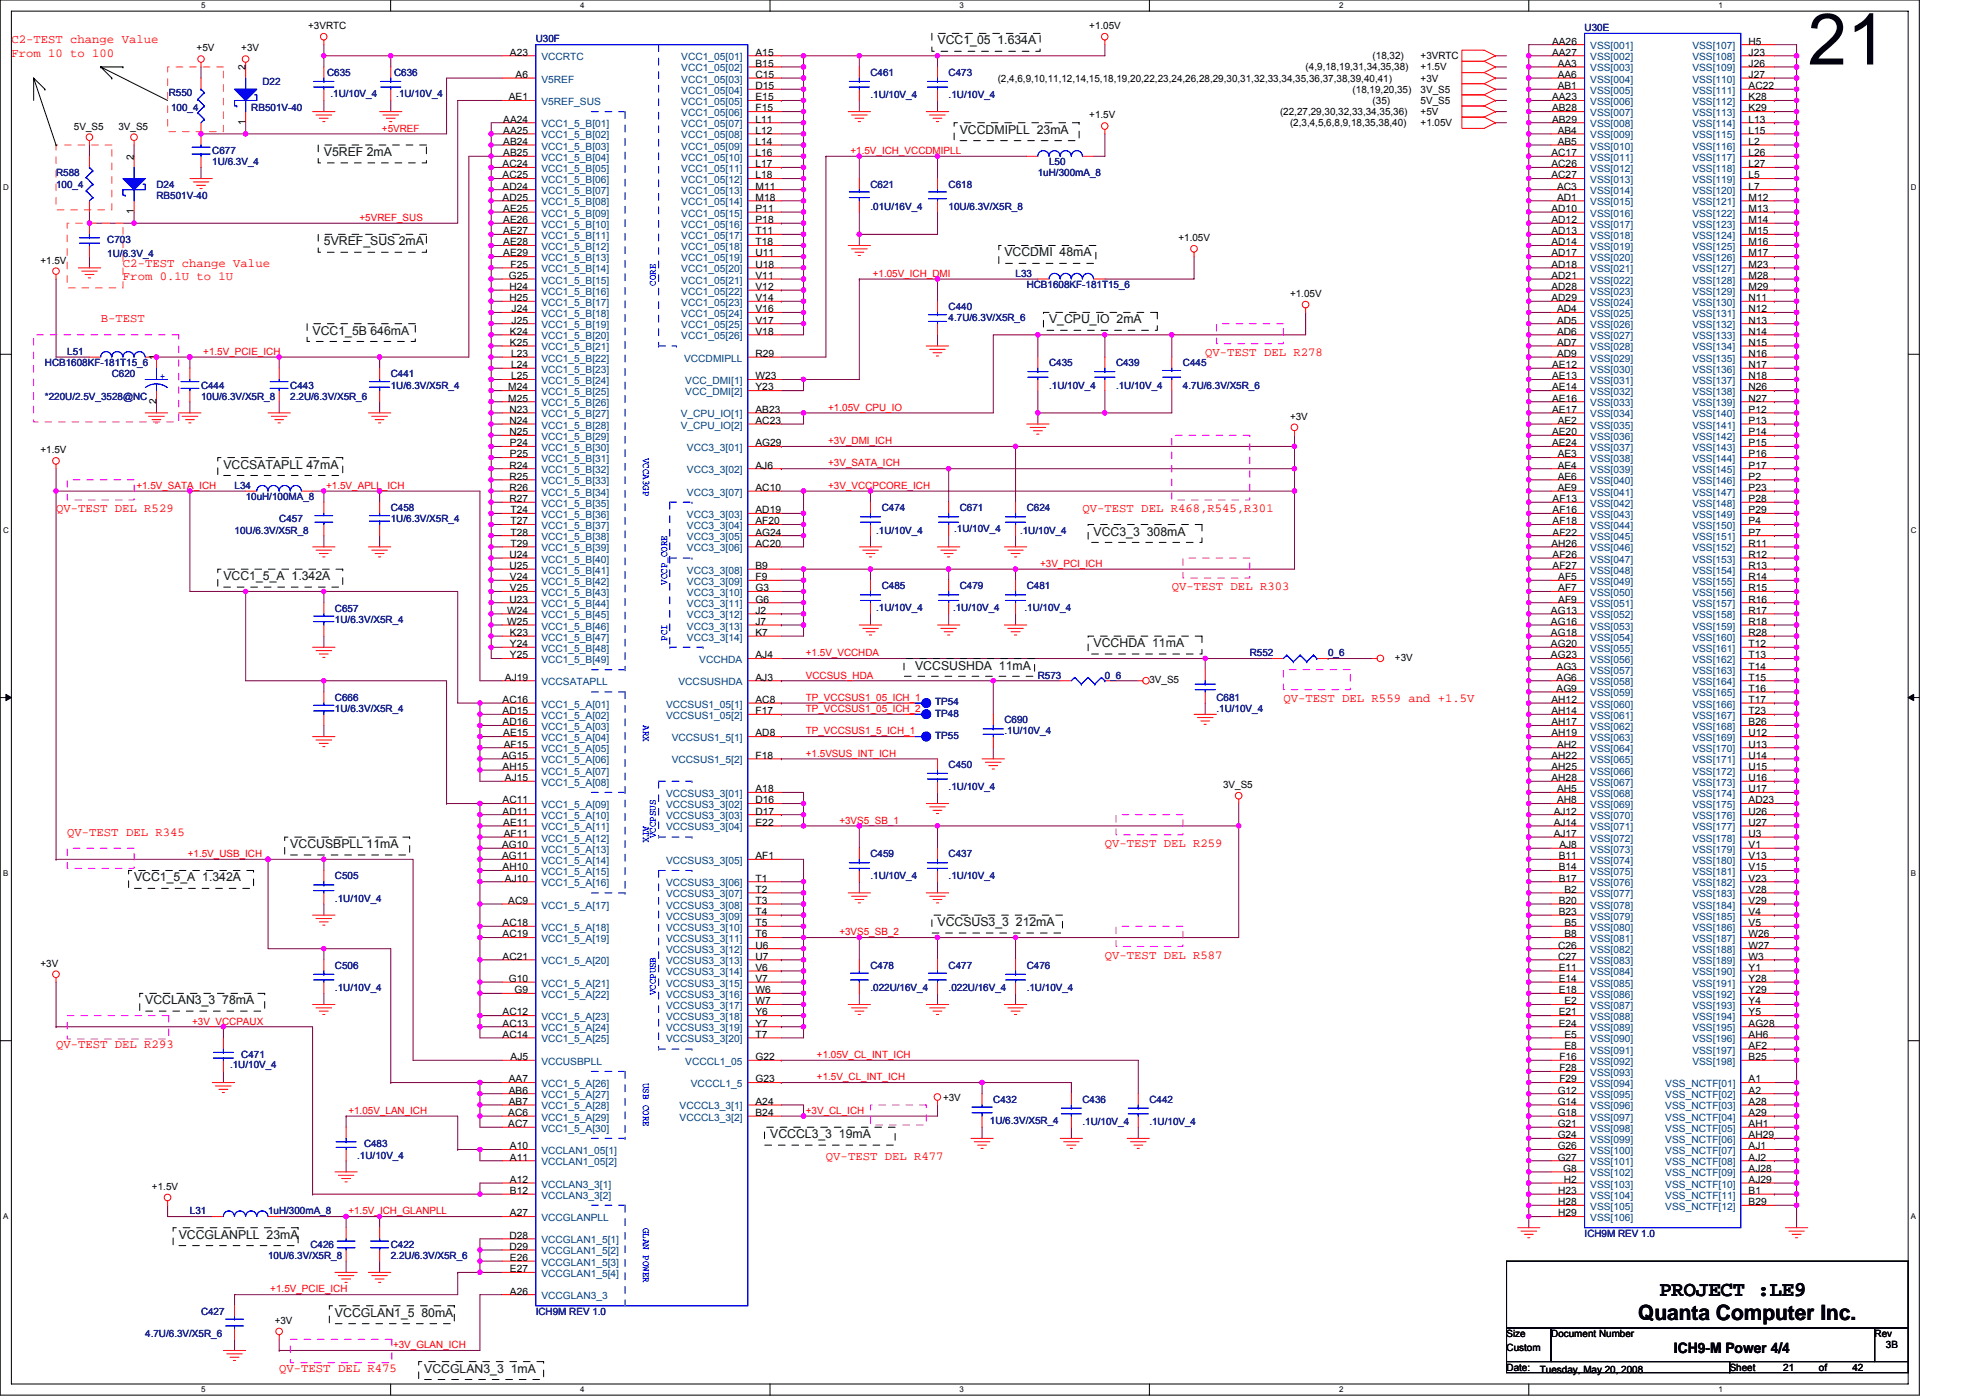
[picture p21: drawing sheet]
<svg xmlns="http://www.w3.org/2000/svg" width="297mm" height="210mm" viewBox="0 0 297 210" stroke-linecap="round" stroke-linejoin="round" font-family="sans-serif">
<defs><g id="words">
<text font-size="10.7" x="271.6" y="9.7">21</text>
<g font-size="3.2">
<text x="249.3" y="194.6">PROJECT :LE9</text>
<text x="246.1" y="198.2">Quanta Computer Inc.</text>
</g>
<text font-size="2.2" x="251.5" y="203.2">ICH9-M Power 4/4</text>
<g font-size="1.8" fill="#f00">
<text x="1.7" y="6.5">C2-TEST change Value</text>
<text x="1.7" y="8.5">From 10 to 100</text>
<text x="18.5" y="40">C2-TEST change Value</text>
<text x="18.5" y="42.1">From 0.1U to 1U</text>
<text x="15.1" y="48.4">B-TEST</text>
<text x="181.1" y="53.5">QV-TEST DEL R278</text>
<text x="8.4" y="76.9">QV-TEST DEL R529</text>
<text x="162.6" y="76.9">QV-TEST DEL R468,R545,R301</text>
<text x="176.1" y="88.7">QV-TEST DEL R303</text>
<text x="192.8" y="105.4">QV-TEST DEL R559 and +1.5V</text>
<text x="10.1" y="125.6">QV-TEST DEL R345</text>
<text x="166" y="127.2">QV-TEST DEL R259</text>
<text x="166" y="144">QV-TEST DEL R587</text>
<text x="8.4" y="157.4">QV-TEST DEL R293</text>
<text x="124.1" y="174.2">QV-TEST DEL R477</text>
<text x="41.9" y="206">QV-TEST DEL R475</text>
</g>
<g font-size="1.8" fill="#004000">
<text x="140.9" y="6.7">VCC1_05 1.634A</text>
<text x="48.7" y="23.4">V5REF 2mA</text>
<text x="144.2" y="20.1">VCCDMIPLL 23mA</text>
<text x="48.7" y="36.9">5VREF_SUS 2mA</text>
<text x="150.9" y="38.5">VCCDMI 48mA</text>
<text x="47" y="50.3">VCC1_5B 646mA</text>
<text x="157.6" y="48.6">V_CPU_IO 2mA</text>
<text x="33.6" y="70.4">VCCSATAPLL 47mA</text>
<text x="164.3" y="80.4">VCC3_3 308mA</text>
<text x="33.6" y="87.1">VCC1_5_A 1.342A</text>
<text x="137.5" y="100.6">VCCSUSHDA 11mA</text>
<text x="164.3" y="97.2">VCCHDA 11mA</text>
<text x="43.6" y="127.4">VCCUSBPLL 11mA</text>
<text x="20.1" y="132.4">VCC1_5_A 1.342A</text>
<text x="140.9" y="139.1">VCCSUS3_3 212mA</text>
<text x="21.8" y="150.9">VCCLAN3_3 78mA</text>
<text x="115.7" y="171">VCCCL3_3 19mA</text>
<text x="26.9" y="186.1">VCCGLANPLL 23mA</text>
<text x="50.3" y="197.8">VCCGLAN1_5 80mA</text>
<text x="63.7" y="206.2">VCCGLAN3_3 1mA</text>
</g>
<g font-size="1.5">
<text x="46.3" y="4.4">+3VRTC</text>
<text x="163.7" y="4.4">+1.05V</text>
<text x="29.5" y="7.7">+5V</text>
<text x="36.3" y="7.7">+3V</text>
<text x="36.9" y="10.6" transform="rotate(-90 36.9 10.6)">2</text>
<text x="76.6" y="8.4">A23</text>
<text x="77.5" y="11.7">A6</text>
<text x="113.5" y="8.4">A15</text>
<text x="113.5" y="10">B15</text>
<text x="113.5" y="11.7">C15</text>
<text x="196.2" y="10.6">(4,9,18,19,31,34,35,38)</text>
<text x="206.2" y="8.9">(18,32)</text>
<text x="213.4" y="10.6">+1.5V</text>
<text x="213.4" y="8.9">+3VRTC</text>
<text x="233.2" y="6.7">AA26</text>
<text x="233.2" y="8.4">AA27</text>
<text x="234" y="10">AA3</text>
<text x="234" y="11.7">AA6</text>
<text x="262.7" y="6.7">H5</text>
<text x="262.7" y="8.4">J23</text>
<text x="262.7" y="10">J26</text>
<text x="262.7" y="11.7">J27</text>
<text x="76.5" y="15.1">AE1</text>
<text x="113.5" y="13.4">D15</text>
<text x="113.5" y="15.1">E15</text>
<text x="113.5" y="16.7">F15</text>
<text x="149.9" y="12.3">(2,4,6,9,10,11,12,14,15,18,19,20,22,23,24,26,28,29,30,31,32,33,34,35,36,37,38,39,40,41)</text>
<text x="163.7" y="17.8">+1.5V</text>
<text x="192.3" y="17.3">(22,27,29,30,32,33,34,35,36)</text>
<text x="203.2" y="13.9">(18,19,20,35)</text>
<text x="206.2" y="15.6">(35)</text>
<text x="213.4" y="12.3">+3V</text>
<text x="213.4" y="13.9">3V_S5</text>
<text x="213.4" y="15.6">5V_S5</text>
<text x="213.4" y="17.3">+5V</text>
<text x="233.2" y="15.1">AA23</text>
<text x="233.2" y="16.7">AB28</text>
<text x="234" y="13.4">AB1</text>
<text x="262.7" y="13.4">AC22</text>
<text x="262.7" y="15.1">K28</text>
<text x="262.7" y="16.7">K29</text>
<text x="11.1" y="19.5">5V_S5</text>
<text x="17.8" y="19.5">3V_S5</text>
<text x="20.1" y="24" transform="rotate(-90 20.1 24)">2</text>
<text x="36.9" y="18.8" transform="rotate(-90 36.9 18.8)">1</text>
<text x="75.6" y="18.4">AA24</text>
<text x="75.6" y="20.1">AA25</text>
<text x="75.6" y="21.8">AB24</text>
<text x="75.6" y="23.5">AB25</text>
<text x="113.5" y="18.4">L11</text>
<text x="113.5" y="20.1">L12</text>
<text x="113.5" y="21.8">L14</text>
<text x="113.5" y="23.5">L16</text>
<text x="193.8" y="18.9">(2,3,4,5,6,8,9,18,35,38,40)</text>
<text x="213.4" y="18.9">+1.05V</text>
<text x="233.1" y="23.5">AC17</text>
<text x="233.2" y="18.4">AB29</text>
<text x="234" y="20.1">AB4</text>
<text x="234" y="21.8">AB5</text>
<text x="262.7" y="18.4">L13</text>
<text x="262.7" y="20.1">L15</text>
<text x="262.7" y="21.8">L2</text>
<text x="262.7" y="23.5">L26</text>
<text x="75.5" y="25.1">AC24</text>
<text x="75.5" y="26.8">AC25</text>
<text x="75.5" y="28.5">AD24</text>
<text x="113.5" y="25.1">L17</text>
<text x="113.5" y="26.8">L18</text>
<text x="113.5" y="28.5">M11</text>
<text x="233.1" y="25.1">AC26</text>
<text x="233.1" y="26.8">AC27</text>
<text x="234" y="28.5">AC3</text>
<text x="262.7" y="25.1">L27</text>
<text x="262.7" y="26.8">L5</text>
<text x="262.7" y="28.5">L7</text>
<text x="20.1" y="32.2" transform="rotate(-90 20.1 32.2)">1</text>
<text x="75.5" y="30.1">AD25</text>
<text x="75.6" y="31.8">AE25</text>
<text x="75.6" y="33.5">AE26</text>
<text x="75.6" y="35.2">AE27</text>
<text x="113.5" y="30.1">M18</text>
<text x="113.5" y="31.8">P11</text>
<text x="113.5" y="33.5">P18</text>
<text x="113.5" y="35.2">T11</text>
<text x="233.1" y="31.8">AD10</text>
<text x="233.1" y="33.5">AD12</text>
<text x="233.1" y="35.2">AD13</text>
<text x="234" y="30.1">AD1</text>
<text x="262.7" y="30.1">M12</text>
<text x="262.7" y="31.8">M13</text>
<text x="262.7" y="33.5">M14</text>
<text x="262.7" y="35.2">M15</text>
<text x="6.1" y="39.6">+1.5V</text>
<text x="75.6" y="36.9">AE28</text>
<text x="75.6" y="38.5">AE29</text>
<text x="76.5" y="41.9">G25</text>
<text x="76.7" y="40.2">F25</text>
<text x="113.5" y="36.9">T18</text>
<text x="113.5" y="38.5">U11</text>
<text x="113.5" y="40.2">U18</text>
<text x="113.5" y="41.9">V11</text>
<text x="177.1" y="36.2">+1.05V</text>
<text x="233.1" y="36.9">AD14</text>
<text x="233.1" y="38.5">AD17</text>
<text x="233.1" y="40.2">AD18</text>
<text x="233.1" y="41.9">AD21</text>
<text x="262.7" y="36.9">M16</text>
<text x="262.7" y="38.5">M17</text>
<text x="262.7" y="40.2">M23</text>
<text x="262.7" y="41.9">M28</text>
<text x="76.5" y="43.6">H24</text>
<text x="76.5" y="45.2">H25</text>
<text x="76.9" y="46.9">J24</text>
<text x="113.5" y="43.6">V12</text>
<text x="113.5" y="45.2">V14</text>
<text x="113.5" y="46.9">V16</text>
<text x="193.8" y="44.6">+1.05V</text>
<text x="233.1" y="43.6">AD28</text>
<text x="233.1" y="45.2">AD29</text>
<text x="234" y="46.9">AD4</text>
<text x="262.7" y="43.6">M29</text>
<text x="262.7" y="45.2">N11</text>
<text x="262.7" y="46.9">N12</text>
<text x="76.6" y="50.3">K24</text>
<text x="76.6" y="51.9">K25</text>
<text x="76.8" y="53.6">L23</text>
<text x="76.9" y="48.6">J25</text>
<text x="113.5" y="53.6">R29</text>
<text x="113.5" y="48.6">V17</text>
<text x="113.5" y="50.3">V18</text>
<text x="234" y="48.6">AD5</text>
<text x="234" y="50.3">AD6</text>
<text x="234" y="51.9">AD7</text>
<text x="234" y="53.6">AD9</text>
<text x="262.7" y="48.6">N13</text>
<text x="262.7" y="50.3">N14</text>
<text x="262.7" y="51.9">N15</text>
<text x="262.7" y="53.6">N16</text>
<text x="23.5" y="54.1" transform="rotate(-90 23.5 54.1)">1</text>
<text x="76.4" y="58.7">M24</text>
<text x="76.8" y="55.3">L24</text>
<text x="76.8" y="57">L25</text>
<text x="113.5" y="58.7">Y23</text>
<text x="113.5" y="57">W23</text>
<text x="233.2" y="55.3">AE12</text>
<text x="233.2" y="57">AE13</text>
<text x="233.2" y="58.7">AE14</text>
<text x="262.7" y="55.3">N17</text>
<text x="262.7" y="57">N18</text>
<text x="262.7" y="58.7">N26</text>
<text x="23.5" y="60.7" transform="rotate(-90 23.5 60.7)">2</text>
<text x="76.4" y="60.3">M25</text>
<text x="76.5" y="62">N23</text>
<text x="76.5" y="63.7">N24</text>
<text x="76.5" y="65.4">N25</text>
<text x="113.5" y="62">AB23</text>
<text x="113.5" y="63.7">AC23</text>
<text x="193.8" y="63">+3V</text>
<text x="233.2" y="60.3">AE16</text>
<text x="233.2" y="62">AE17</text>
<text x="233.2" y="65.4">AE20</text>
<text x="234" y="63.7">AE2</text>
<text x="262.7" y="60.3">N27</text>
<text x="262.7" y="62">P12</text>
<text x="262.7" y="63.7">P13</text>
<text x="262.7" y="65.4">P14</text>
<text x="6.1" y="68.1">+1.5V</text>
<text x="76.5" y="70.4">R24</text>
<text x="76.6" y="67">P24</text>
<text x="76.6" y="68.7">P25</text>
<text x="113.5" y="67">AG29</text>
<text x="113.5" y="70.4">AJ6</text>
<text x="233.2" y="67">AE24</text>
<text x="234" y="68.7">AE3</text>
<text x="234" y="70.4">AE4</text>
<text x="262.7" y="67">P15</text>
<text x="262.7" y="68.7">P16</text>
<text x="262.7" y="70.4">P17</text>
<text x="76.5" y="72.1">R25</text>
<text x="76.5" y="73.7">R26</text>
<text x="76.5" y="75.4">R27</text>
<text x="76.7" y="77.1">T24</text>
<text x="113.5" y="77.1">AD19</text>
<text x="113.5" y="73.7">AC10</text>
<text x="233.3" y="75.4">AF13</text>
<text x="233.3" y="77.1">AF16</text>
<text x="234" y="72.1">AE6</text>
<text x="234" y="73.7">AE9</text>
<text x="262.7" y="72.1">P2</text>
<text x="262.7" y="73.7">P23</text>
<text x="262.7" y="75.4">P28</text>
<text x="262.7" y="77.1">P29</text>
<text x="76.5" y="83.8">U24</text>
<text x="76.7" y="78.8">T27</text>
<text x="76.7" y="80.4">T28</text>
<text x="76.7" y="82.1">T29</text>
<text x="113.5" y="78.8">AF20</text>
<text x="113.5" y="80.4">AG24</text>
<text x="113.5" y="82.1">AC20</text>
<text x="233.1" y="82.1">AH26</text>
<text x="233.3" y="78.8">AF18</text>
<text x="233.3" y="80.4">AF22</text>
<text x="233.3" y="83.8">AF26</text>
<text x="262.7" y="78.8">P4</text>
<text x="262.7" y="80.4">P7</text>
<text x="262.7" y="82.1">R11</text>
<text x="262.7" y="83.8">R12</text>
<text x="76.5" y="85.5">U25</text>
<text x="76.6" y="88.8">V25</text>
<text x="76.6" y="87.1">V24</text>
<text x="113.5" y="87.1">F9</text>
<text x="113.5" y="88.8">G3</text>
<text x="113.5" y="85.5">B9</text>
<text x="233.3" y="85.5">AF27</text>
<text x="234.1" y="87.1">AF5</text>
<text x="234.1" y="88.8">AF7</text>
<text x="262.7" y="85.5">R13</text>
<text x="262.7" y="87.1">R14</text>
<text x="262.7" y="88.8">R15</text>
<text x="76.2" y="92.2">W24</text>
<text x="76.2" y="93.9">W25</text>
<text x="76.5" y="90.5">U23</text>
<text x="76.6" y="95.5">K23</text>
<text x="113.5" y="90.5">G6</text>
<text x="113.5" y="92.2">J2</text>
<text x="113.5" y="93.9">J7</text>
<text x="113.5" y="95.5">K7</text>
<text x="233" y="92.2">AG13</text>
<text x="233" y="93.9">AG16</text>
<text x="233" y="95.5">AG18</text>
<text x="234.1" y="90.5">AF9</text>
<text x="262.7" y="90.5">R16</text>
<text x="262.7" y="92.2">R17</text>
<text x="262.7" y="93.9">R18</text>
<text x="262.7" y="95.5">R28</text>
<text x="76.6" y="97.2">Y24</text>
<text x="76.6" y="98.9">Y25</text>
<text x="113.5" y="98.9">AJ4</text>
<text x="209.6" y="99.3">+3V</text>
<text x="233" y="97.2">AG20</text>
<text x="233" y="98.9">AG23</text>
<text x="233.9" y="100.6">AG3</text>
<text x="262.7" y="97.2">T12</text>
<text x="262.7" y="98.9">T13</text>
<text x="262.7" y="100.6">T14</text>
<text x="75.5" y="105.6">AC16</text>
<text x="75.5" y="107.3">AD15</text>
<text x="75.9" y="102.2">AJ19</text>
<text x="113.5" y="105.6">AC8</text>
<text x="113.5" y="107.3">F17</text>
<text x="113.5" y="102.2">AJ3</text>
<text x="172.7" y="102.6">3V_S5</text>
<text x="233.1" y="105.6">AH12</text>
<text x="233.1" y="107.3">AH14</text>
<text x="233.9" y="102.2">AG6</text>
<text x="233.9" y="103.9">AG9</text>
<text x="262.7" y="102.2">T15</text>
<text x="262.7" y="103.9">T16</text>
<text x="262.7" y="105.6">T17</text>
<text x="262.7" y="107.3">T23</text>
<text x="75.4" y="114">AG15</text>
<text x="75.5" y="108.9">AD16</text>
<text x="75.6" y="110.6">AE15</text>
<text x="75.7" y="112.3">AF15</text>
<text x="113.5" y="110.6">AD8</text>
<text x="113.5" y="114">F18</text>
<text x="233.1" y="108.9">AH17</text>
<text x="233.1" y="110.6">AH19</text>
<text x="233.1" y="114">AH22</text>
<text x="234" y="112.3">AH2</text>
<text x="262.7" y="110.6">U12</text>
<text x="262.7" y="112.3">U13</text>
<text x="262.7" y="114">U14</text>
<text x="262.7" y="108.9">B26</text>
<text x="75.5" y="115.7">AH15</text>
<text x="75.9" y="117.3">AJ15</text>
<text x="113.5" y="119">A18</text>
<text x="183.8" y="118.4">3V_S5</text>
<text x="233.1" y="115.7">AH25</text>
<text x="233.1" y="117.3">AH28</text>
<text x="234" y="119">AH5</text>
<text x="262.7" y="115.7">U15</text>
<text x="262.7" y="117.3">U16</text>
<text x="262.7" y="119">U17</text>
<text x="75.5" y="120.7">AC11</text>
<text x="75.5" y="122.3">AD11</text>
<text x="75.6" y="124">AE11</text>
<text x="75.7" y="125.7">AF11</text>
<text x="113.5" y="120.7">D16</text>
<text x="113.5" y="122.3">D17</text>
<text x="113.5" y="124">E22</text>
<text x="233.4" y="122.3">AJ12</text>
<text x="233.4" y="124">AJ14</text>
<text x="233.4" y="125.7">AJ17</text>
<text x="234" y="120.7">AH8</text>
<text x="262.7" y="120.7">AD23</text>
<text x="262.7" y="122.3">U26</text>
<text x="262.7" y="124">U27</text>
<text x="262.7" y="125.7">U3</text>
<text x="75.4" y="127.4">AG10</text>
<text x="75.4" y="129.1">AG11</text>
<text x="75.5" y="130.7">AH10</text>
<text x="113.5" y="129.1">AF1</text>
<text x="234.2" y="129.1">B11</text>
<text x="234.2" y="130.7">B14</text>
<text x="234.3" y="127.4">AJ8</text>
<text x="262.7" y="127.4">V1</text>
<text x="262.7" y="129.1">V13</text>
<text x="262.7" y="130.7">V15</text>
<text x="75.9" y="132.4">AJ10</text>
<text x="76.4" y="135.8">AC9</text>
<text x="113.5" y="132.4">T1</text>
<text x="113.5" y="134.1">T2</text>
<text x="113.5" y="135.8">T3</text>
<text x="113.5" y="137.4">T4</text>
<text x="234.2" y="132.4">B17</text>
<text x="234.2" y="135.8">B20</text>
<text x="234.2" y="137.4">B23</text>
<text x="235.1" y="134.1">B2</text>
<text x="262.7" y="132.4">V23</text>
<text x="262.7" y="134.1">V28</text>
<text x="262.7" y="135.8">V29</text>
<text x="262.7" y="137.4">V4</text>
<text x="75.5" y="140.8">AC19</text>
<text x="75.5" y="139.1">AC18</text>
<text x="113.5" y="139.1">T5</text>
<text x="113.5" y="140.8">T6</text>
<text x="113.5" y="142.5">U6</text>
<text x="234.1" y="142.5">C26</text>
<text x="235.1" y="139.1">B5</text>
<text x="235.1" y="140.8">B8</text>
<text x="262.7" y="139.1">V5</text>
<text x="262.7" y="140.8">W26</text>
<text x="262.7" y="142.5">W27</text>
<text x="6.1" y="145.2">+3V</text>
<text x="75.5" y="144.1">AC21</text>
<text x="76.5" y="147.5">G10</text>
<text x="77.3" y="149.2">G9</text>
<text x="113.5" y="144.1">U7</text>
<text x="113.5" y="145.8">V6</text>
<text x="113.5" y="147.5">V7</text>
<text x="113.5" y="149.2">W6</text>
<text x="234.1" y="144.1">C27</text>
<text x="234.2" y="145.8">E11</text>
<text x="234.2" y="147.5">E14</text>
<text x="234.2" y="149.2">E18</text>
<text x="262.7" y="144.1">W3</text>
<text x="262.7" y="145.8">Y1</text>
<text x="262.7" y="147.5">Y28</text>
<text x="262.7" y="149.2">Y29</text>
<text x="75.5" y="152.5">AC12</text>
<text x="75.5" y="154.2">AC13</text>
<text x="75.5" y="155.9">AC14</text>
<text x="113.5" y="150.9">W7</text>
<text x="113.5" y="152.5">Y6</text>
<text x="113.5" y="154.2">Y7</text>
<text x="113.5" y="155.9">T7</text>
<text x="234.2" y="152.5">E21</text>
<text x="234.2" y="154.2">E24</text>
<text x="235.1" y="150.9">E2</text>
<text x="235.1" y="155.9">E5</text>
<text x="262.7" y="150.9">Y4</text>
<text x="262.7" y="152.5">Y5</text>
<text x="262.7" y="154.2">AG28</text>
<text x="262.7" y="155.9">AH6</text>
<text x="76.7" y="159.2">AJ5</text>
<text x="113.5" y="159.2">G22</text>
<text x="234.3" y="159.2">F16</text>
<text x="234.3" y="160.9">F28</text>
<text x="235.1" y="157.6">E8</text>
<text x="262.7" y="157.6">AF2</text>
<text x="262.7" y="159.2">B25</text>
<text x="76.4" y="167.6">AC6</text>
<text x="76.5" y="162.6">AA7</text>
<text x="76.5" y="164.3">AB6</text>
<text x="76.5" y="165.9">AB7</text>
<text x="113.5" y="162.6">G23</text>
<text x="113.5" y="167.6">B24</text>
<text x="113.5" y="165.9">A24</text>
<text x="141.7" y="165.3">+3V</text>
<text x="234" y="164.3">G12</text>
<text x="234" y="165.9">G14</text>
<text x="234" y="167.6">G18</text>
<text x="234.3" y="162.6">F29</text>
<text x="262.7" y="162.6">A1</text>
<text x="262.7" y="164.3">A2</text>
<text x="262.7" y="165.9">A28</text>
<text x="262.7" y="167.6">A29</text>
<text x="76.4" y="169.3">AC7</text>
<text x="76.6" y="172.6">A10</text>
<text x="234" y="171">G24</text>
<text x="234" y="172.6">G26</text>
<text x="234" y="169.3">G21</text>
<text x="262.7" y="169.3">AH1</text>
<text x="262.7" y="171">AH29</text>
<text x="262.7" y="172.6">AJ1</text>
<text x="22.8" y="178.7">+1.5V</text>
<text x="76.6" y="174.3">A11</text>
<text x="76.6" y="177.7">A12</text>
<text x="76.6" y="179.3">B12</text>
<text x="234" y="174.3">G27</text>
<text x="234.1" y="179.3">H23</text>
<text x="234.9" y="176">G8</text>
<text x="235" y="177.7">H2</text>
<text x="262.7" y="174.3">AJ2</text>
<text x="262.7" y="176">AJ28</text>
<text x="262.7" y="177.7">AJ29</text>
<text x="262.7" y="179.3">B1</text>
<text x="76.6" y="182.7">A27</text>
<text x="234.1" y="181">H28</text>
<text x="234.1" y="182.7">H29</text>
<text x="262.7" y="181">B29</text>
<text x="76.5" y="187.7">D29</text>
<text x="76.5" y="186.1">D28</text>
<text x="76.6" y="191.1">E27</text>
<text x="76.6" y="189.4">E26</text>
<text x="76.6" y="194.4">A26</text>
<text x="41.3" y="198.8">+3V</text>
<text x="226.4" y="200.9">Size</text>
<text x="226.4" y="202.9">Custom</text>
<text x="233.1" y="200.9">Document Number</text>
<text x="281.7" y="200.9">Rev</text>
<text x="283.4" y="202.5">3B</text>
<text x="226.4" y="205.9">Date:</text>
<text x="231.4" y="206.2">Tuesday, May 20, 2008</text>
<text x="259.9" y="205.9">Sheet</text>
<text x="267.9" y="205.9">21</text>
<text x="273.3" y="205.9">of</text>
<text x="278.3" y="205.9">42</text>
</g>
<g font-size="1.5" fill="#000080">
<text x="238.1" y="4.7">U30E</text>
<text x="49.1" y="11.4">C635</text>
<text x="59.2" y="11.4">C636</text>
<text x="80.5" y="6.4">U30F</text>
<text x="130.8" y="11.4">C461</text>
<text x="142.5" y="11.4">C473</text>
<text x="25.4" y="14.4">R550</text>
<text x="25.7" y="16.6">100_4</text>
<text x="37.8" y="16.6">RB501V-40</text>
<text x="39.4" y="12.7">D22</text>
<text x="49.7" y="14.6">.1U/10V_4</text>
<text x="59.5" y="14.6">.1U/10V_4</text>
<text x="130.8" y="14.8">.1U/10V_4</text>
<text x="142.5" y="14.8">.1U/10V_4</text>
<text x="31.9" y="23.1">C677</text>
<text x="8.4" y="26.5">R588</text>
<text x="8.4" y="28.2">100_4</text>
<text x="23.5" y="28.2">D24</text>
<text x="23.5" y="29.8">RB501V-40</text>
<text x="31.9" y="24.8">1U/6.3V_4</text>
<text x="130.8" y="28.2">C621</text>
<text x="142.5" y="28.2">C618</text>
<text x="155.9" y="26.5">1uH/300mA_8</text>
<text x="157.6" y="24.8">L50</text>
<text x="130.8" y="31.5">.01U/16V_4</text>
<text x="142.5" y="31.5">10U/6.3V/X5R_8</text>
<text x="16.1" y="36.6">C703</text>
<text x="16.1" y="38.6">1U/6.3V_4</text>
<text x="152.6" y="41.6">L33</text>
<text x="142.5" y="46.6">C440</text>
<text x="154.3" y="43.3">HCB1608KF-181T15_6</text>
<text x="10.1" y="53.3">L51</text>
<text x="142.5" y="48.3">4.7U/6.3V/X5R_6</text>
<text x="6.7" y="55">HCB1608KF-181T15_6</text>
<text x="16.8" y="56.7">C620</text>
<text x="30.2" y="58.4">C444</text>
<text x="43.6" y="58.4">C443</text>
<text x="58.7" y="56.7">C441</text>
<text x="58.7" y="58.4">1U/6.3V/X5R_4</text>
<text x="157.6" y="55">C435</text>
<text x="157.6" y="58.4">.1U/10V_4</text>
<text x="167.7" y="55">C439</text>
<text x="167.7" y="58.4">.1U/10V_4</text>
<text x="177.7" y="55">C445</text>
<text x="177.7" y="58.4">4.7U/6.3V/X5R_6</text>
<text x="6.7" y="60">*220U/2.5V_3528@NC</text>
<text x="30.2" y="60">10U/6.3V/X5R_8</text>
<text x="43.6" y="60">2.2U/6.3V/X5R_6</text>
<text x="35.2" y="73.4">L34</text>
<text x="36.9" y="75.1">10uH/100MA_8</text>
<text x="58.7" y="76.8">C458</text>
<text x="132.5" y="76.8">C474</text>
<text x="144.2" y="76.8">C671</text>
<text x="154.3" y="76.8">C624</text>
<text x="35.2" y="80.1">10U/6.3V/X5R_8</text>
<text x="41.9" y="78.5">C457</text>
<text x="58.7" y="78.5">1U/6.3V/X5R_4</text>
<text x="131.6" y="80.1">.1U/10V_4</text>
<text x="143.4" y="80">.1U/10V_4</text>
<text x="153.3" y="80.1">.1U/10V_4</text>
<text x="132.5" y="88.5">C485</text>
<text x="144.2" y="88.5">C479</text>
<text x="154.3" y="88.5">C481</text>
<text x="50.3" y="91.9">C657</text>
<text x="50.3" y="93.6">1U/6.3V/X5R_4</text>
<text x="131.6" y="91.7">.1U/10V_4</text>
<text x="143.2" y="91.7">.1U/10V_4</text>
<text x="153.9" y="91.7">.1U/10V_4</text>
<text x="155.9" y="101.9">R573</text>
<text x="166" y="101.9">0_6</text>
<text x="187.8" y="98.6">R552</text>
<text x="199.5" y="98.6">0_6</text>
<text x="50.3" y="105.3">C666</text>
<text x="50.3" y="107">1U/6.3V/X5R_4</text>
<text x="140.5" y="107.6">TP48</text>
<text x="140.5" y="106">TP54</text>
<text x="182.8" y="105.3">C681</text>
<text x="182.8" y="107">.1U/10V_4</text>
<text x="140.5" y="111">TP55</text>
<text x="150.9" y="108.6">C690</text>
<text x="150.9" y="110.3">.1U/10V_4</text>
<text x="142.5" y="115.3">C450</text>
<text x="142.5" y="118.7">.1U/10V_4</text>
<text x="130.8" y="128.8">C459</text>
<text x="142.5" y="128.8">C437</text>
<text x="50.3" y="132.1">C505</text>
<text x="50.3" y="135.5">.1U/10V_4</text>
<text x="130.8" y="132.1">.1U/10V_4</text>
<text x="142.5" y="132.1">.1U/10V_4</text>
<text x="50.3" y="145.5">C506</text>
<text x="50.3" y="148.9">.1U/10V_4</text>
<text x="130.8" y="145.5">C478</text>
<text x="130.8" y="148.9">.022U/16V_4</text>
<text x="142.5" y="145.5">C477</text>
<text x="142.5" y="148.9">.022U/16V_4</text>
<text x="154.3" y="145.5">C476</text>
<text x="154.3" y="148.9">.1U/10V_4</text>
<text x="34.6" y="160.4">.1U/10V_4</text>
<text x="36.3" y="158.9">C471</text>
<text x="149.2" y="165.6">C432</text>
<text x="162.6" y="165.6">C436</text>
<text x="172.7" y="165.6">C442</text>
<text x="54.7" y="172.3">C483</text>
<text x="148.7" y="168.8">1U/6.3V/X5R_4</text>
<text x="162.6" y="169">.1U/10V_4</text>
<text x="172.7" y="169">.1U/10V_4</text>
<text x="53.7" y="174">.1U/10V_4</text>
<text x="28.5" y="182.4">L31</text>
<text x="40.3" y="182.4">1uH/300mA_8</text>
<text x="238.1" y="185.8">ICH9M REV 1.0</text>
<text x="40.3" y="189.1">10U/6.3V/X5R_8</text>
<text x="46.6" y="187.4">C426</text>
<text x="58.7" y="187.4">C422</text>
<text x="58.7" y="189.1">2.2U/6.3V/X5R_6</text>
<text x="30.2" y="197.5">C427</text>
<text x="80.5" y="197.5">ICH9M REV 1.0</text>
<text x="21.8" y="200.9">4.7U/6.3V/X5R_6</text>
</g>
<g font-size="1.5" fill="#004080">
<text x="81.3" y="9.1">VCCRTC</text>
<text x="102.4" y="9.1">VCC1_05[01]</text>
<text x="102.4" y="10.7">VCC1_05[02]</text>
<text x="238.9" y="7.4">VSS[001]</text>
<text x="238.9" y="9.1">VSS[002]</text>
<text x="238.9" y="10.7">VSS[003]</text>
<text x="254.3" y="7.4">VSS[107]</text>
<text x="254.3" y="9.1">VSS[108]</text>
<text x="254.3" y="10.7">VSS[109]</text>
<text x="81.3" y="12.4">V5REF</text>
<text x="81.3" y="15.8">V5REF_SUS</text>
<text x="102.4" y="12.4">VCC1_05[03]</text>
<text x="102.4" y="14.1">VCC1_05[04]</text>
<text x="102.4" y="15.8">VCC1_05[05]</text>
<text x="102.4" y="17.4">VCC1_05[06]</text>
<text x="238.9" y="12.4">VSS[004]</text>
<text x="238.9" y="14.1">VSS[005]</text>
<text x="238.9" y="15.8">VSS[006]</text>
<text x="238.9" y="17.4">VSS[007]</text>
<text x="254.3" y="12.4">VSS[110]</text>
<text x="254.3" y="14.1">VSS[111]</text>
<text x="254.3" y="15.8">VSS[112]</text>
<text x="254.3" y="17.4">VSS[113]</text>
<text x="81.3" y="19.1">VCC1_5_B[01]</text>
<text x="81.3" y="20.8">VCC1_5_B[02]</text>
<text x="81.3" y="22.5">VCC1_5_B[03]</text>
<text x="102.4" y="19.1">VCC1_05[07]</text>
<text x="102.4" y="20.8">VCC1_05[08]</text>
<text x="102.4" y="22.5">VCC1_05[09]</text>
<text x="238.9" y="19.1">VSS[008]</text>
<text x="238.9" y="20.8">VSS[009]</text>
<text x="238.9" y="22.5">VSS[010]</text>
<text x="254.3" y="19.1">VSS[114]</text>
<text x="254.3" y="20.8">VSS[115]</text>
<text x="254.3" y="22.5">VSS[116]</text>
<text x="81.3" y="24.2">VCC1_5_B[04]</text>
<text x="81.3" y="25.8">VCC1_5_B[05]</text>
<text x="81.3" y="27.5">VCC1_5_B[06]</text>
<text x="81.3" y="29.2">VCC1_5_B[07]</text>
<text x="102.4" y="24.2">VCC1_05[10]</text>
<text x="102.4" y="25.8">VCC1_05[11]</text>
<text x="102.4" y="27.5">VCC1_05[12]</text>
<text x="102.4" y="29.2">VCC1_05[13]</text>
<text x="238.9" y="24.2">VSS[011]</text>
<text x="238.9" y="25.8">VSS[012]</text>
<text x="238.9" y="27.5">VSS[013]</text>
<text x="238.9" y="29.2">VSS[014]</text>
<text x="254.3" y="24.2">VSS[117]</text>
<text x="254.3" y="25.8">VSS[118]</text>
<text x="254.3" y="27.5">VSS[119]</text>
<text x="254.3" y="29.2">VSS[120]</text>
<text x="81.3" y="30.8">VCC1_5_B[08]</text>
<text x="81.3" y="32.5">VCC1_5_B[09]</text>
<text x="81.3" y="34.2">VCC1_5_B[10]</text>
<text x="81.3" y="35.9">VCC1_5_B[11]</text>
<text x="102.4" y="30.8">VCC1_05[14]</text>
<text x="102.4" y="32.5">VCC1_05[15]</text>
<text x="102.4" y="34.2">VCC1_05[16]</text>
<text x="102.4" y="35.9">VCC1_05[17]</text>
<text x="238.9" y="30.8">VSS[015]</text>
<text x="238.9" y="32.5">VSS[016]</text>
<text x="238.9" y="34.2">VSS[017]</text>
<text x="238.9" y="35.9">VSS[018]</text>
<text x="254.3" y="30.8">VSS[121]</text>
<text x="254.3" y="32.5">VSS[122]</text>
<text x="254.3" y="34.2">VSS[123]</text>
<text x="254.3" y="35.9">VSS[124]</text>
<text x="81.3" y="37.5">VCC1_5_B[12]</text>
<text x="81.3" y="39.2">VCC1_5_B[13]</text>
<text x="81.3" y="40.9">VCC1_5_B[14]</text>
<text x="102.4" y="37.5">VCC1_05[18]</text>
<text x="102.4" y="39.2">VCC1_05[19]</text>
<text x="102.4" y="40.9">VCC1_05[20]</text>
<text x="238.9" y="37.5">VSS[019]</text>
<text x="238.9" y="39.2">VSS[020]</text>
<text x="238.9" y="40.9">VSS[021]</text>
<text x="254.3" y="37.5">VSS[125]</text>
<text x="254.3" y="39.2">VSS[126]</text>
<text x="254.3" y="40.9">VSS[127]</text>
<text x="81.3" y="42.6">VCC1_5_B[15]</text>
<text x="81.3" y="44.3">VCC1_5_B[16]</text>
<text x="81.3" y="45.9">VCC1_5_B[17]</text>
<text x="81.3" y="47.6">VCC1_5_B[18]</text>
<text x="102.4" y="44.3">VCC1_05[22]</text>
<text x="102.4" y="45.9">VCC1_05[23]</text>
<text x="102.4" y="42.6">VCC1_05[21]</text>
<text x="102.4" y="47.6">VCC1_05[24]</text>
<text x="238.9" y="42.6">VSS[022]</text>
<text x="238.9" y="44.3">VSS[023]</text>
<text x="238.9" y="45.9">VSS[024]</text>
<text x="238.9" y="47.6">VSS[025]</text>
<text x="254.3" y="42.6">VSS[128]</text>
<text x="254.3" y="44.3">VSS[129]</text>
<text x="254.3" y="45.9">VSS[130]</text>
<text x="254.3" y="47.6">VSS[131]</text>
<text x="81.3" y="49.3">VCC1_5_B[19]</text>
<text x="81.3" y="51">VCC1_5_B[20]</text>
<text x="81.3" y="52.6">VCC1_5_B[21]</text>
<text x="102.4" y="49.3">VCC1_05[25]</text>
<text x="102.4" y="51">VCC1_05[26]</text>
<text x="238.9" y="49.3">VSS[026]</text>
<text x="238.9" y="51">VSS[027]</text>
<text x="238.9" y="52.6">VSS[028]</text>
<text x="254.3" y="49.3">VSS[132]</text>
<text x="254.3" y="51">VSS[133]</text>
<text x="254.3" y="52.6">VSS[134]</text>
<text x="81.3" y="54.3">VCC1_5_B[22]</text>
<text x="81.3" y="56">VCC1_5_B[23]</text>
<text x="81.3" y="57.7">VCC1_5_B[24]</text>
<text x="81.3" y="59.4">VCC1_5_B[25]</text>
<text x="102.8" y="54.3">VCCDMIPLL</text>
<text x="103" y="59.4">VCC_DMI[2]</text>
<text x="103" y="57.7">VCC_DMI[1]</text>
<text x="238.9" y="54.3">VSS[029]</text>
<text x="238.9" y="56">VSS[030]</text>
<text x="238.9" y="57.7">VSS[031]</text>
<text x="238.9" y="59.4">VSS[032]</text>
<text x="254.3" y="54.3">VSS[135]</text>
<text x="254.3" y="56">VSS[136]</text>
<text x="254.3" y="57.7">VSS[137]</text>
<text x="254.3" y="59.4">VSS[138]</text>
<text x="81.3" y="61">VCC1_5_B[26]</text>
<text x="81.3" y="62.7">VCC1_5_B[27]</text>
<text x="81.3" y="64.4">VCC1_5_B[28]</text>
<text x="102.3" y="62.7">V_CPU_IO[1]</text>
<text x="102.3" y="64.4">V_CPU_IO[2]</text>
<text x="238.9" y="61">VSS[033]</text>
<text x="238.9" y="62.7">VSS[034]</text>
<text x="238.9" y="64.4">VSS[035]</text>
<text x="254.3" y="61">VSS[139]</text>
<text x="254.3" y="62.7">VSS[140]</text>
<text x="254.3" y="64.4">VSS[141]</text>
<text x="81.3" y="66.1">VCC1_5_B[29]</text>
<text x="81.3" y="67.7">VCC1_5_B[30]</text>
<text x="81.3" y="69.4">VCC1_5_B[31]</text>
<text x="81.3" y="71.1">VCC1_5_B[32]</text>
<text x="103.2" y="67.7">VCC3_3[01]</text>
<text x="103.2" y="71.1">VCC3_3[02]</text>
<text x="238.9" y="66.1">VSS[036]</text>
<text x="238.9" y="67.7">VSS[037]</text>
<text x="238.9" y="69.4">VSS[038]</text>
<text x="238.9" y="71.1">VSS[039]</text>
<text x="254.3" y="66.1">VSS[142]</text>
<text x="254.3" y="67.7">VSS[143]</text>
<text x="254.3" y="69.4">VSS[144]</text>
<text x="254.3" y="71.1">VSS[145]</text>
<text x="81.3" y="72.7">VCC1_5_B[33]</text>
<text x="81.3" y="74.4">VCC1_5_B[34]</text>
<text x="81.3" y="76.1">VCC1_5_B[35]</text>
<text x="81.3" y="77.8">VCC1_5_B[36]</text>
<text x="103.2" y="77.8">VCC3_3[03]</text>
<text x="103.2" y="74.4">VCC3_3[07]</text>
<text x="238.9" y="72.7">VSS[040]</text>
<text x="238.9" y="74.4">VSS[041]</text>
<text x="238.9" y="76.1">VSS[042]</text>
<text x="238.9" y="77.8">VSS[043]</text>
<text x="254.3" y="72.7">VSS[146]</text>
<text x="254.3" y="74.4">VSS[147]</text>
<text x="254.3" y="76.1">VSS[148]</text>
<text x="254.3" y="77.8">VSS[149]</text>
<text x="81.3" y="79.5">VCC1_5_B[37]</text>
<text x="81.3" y="81.1">VCC1_5_B[38]</text>
<text x="81.3" y="82.8">VCC1_5_B[39]</text>
<text x="103.2" y="79.5">VCC3_3[04]</text>
<text x="103.2" y="81.1">VCC3_3[05]</text>
<text x="103.2" y="82.8">VCC3_3[06]</text>
<text x="238.9" y="79.5">VSS[044]</text>
<text x="238.9" y="81.1">VSS[045]</text>
<text x="238.9" y="82.8">VSS[046]</text>
<text x="254.3" y="79.5">VSS[150]</text>
<text x="254.3" y="81.1">VSS[151]</text>
<text x="254.3" y="82.8">VSS[152]</text>
<text x="81.3" y="84.5">VCC1_5_B[40]</text>
<text x="81.3" y="89.5">VCC1_5_B[43]</text>
<text x="81.3" y="86.2">VCC1_5_B[41]</text>
<text x="81.3" y="87.8">VCC1_5_B[42]</text>
<text x="103.2" y="87.8">VCC3_3[09]</text>
<text x="103.2" y="89.5">VCC3_3[10]</text>
<text x="103.2" y="86.2">VCC3_3[08]</text>
<text x="238.9" y="84.5">VSS[047]</text>
<text x="238.9" y="86.2">VSS[048]</text>
<text x="238.9" y="87.8">VSS[049]</text>
<text x="238.9" y="89.5">VSS[050]</text>
<text x="254.3" y="84.5">VSS[153]</text>
<text x="254.3" y="86.2">VSS[154]</text>
<text x="254.3" y="87.8">VSS[155]</text>
<text x="254.3" y="89.5">VSS[156]</text>
<text x="81.3" y="92.9">VCC1_5_B[45]</text>
<text x="81.3" y="94.6">VCC1_5_B[46]</text>
<text x="81.3" y="91.2">VCC1_5_B[44]</text>
<text x="103.2" y="91.2">VCC3_3[11]</text>
<text x="103.2" y="92.9">VCC3_3[12]</text>
<text x="103.2" y="94.6">VCC3_3[13]</text>
<text x="238.9" y="91.2">VSS[051]</text>
<text x="238.9" y="92.9">VSS[052]</text>
<text x="238.9" y="94.6">VSS[053]</text>
<text x="254.3" y="91.2">VSS[157]</text>
<text x="254.3" y="92.9">VSS[158]</text>
<text x="254.3" y="94.6">VSS[159]</text>
<text x="81.3" y="96.2">VCC1_5_B[47]</text>
<text x="81.3" y="97.9">VCC1_5_B[48]</text>
<text x="81.3" y="99.6">VCC1_5_B[49]</text>
<text x="103.2" y="96.2">VCC3_3[14]</text>
<text x="105.1" y="99.6">VCCHDA</text>
<text x="238.9" y="96.2">VSS[054]</text>
<text x="238.9" y="97.9">VSS[055]</text>
<text x="238.9" y="99.6">VSS[056]</text>
<text x="238.9" y="101.3">VSS[057]</text>
<text x="254.3" y="96.2">VSS[160]</text>
<text x="254.3" y="97.9">VSS[161]</text>
<text x="254.3" y="99.6">VSS[162]</text>
<text x="254.3" y="101.3">VSS[163]</text>
<text x="81.3" y="106.3">VCC1_5_A[01]</text>
<text x="81.3" y="108">VCC1_5_A[02]</text>
<text x="81.3" y="102.9">VCCSATAPLL</text>
<text x="100.1" y="106.3">VCCSUS1_05[1]</text>
<text x="100.1" y="108">VCCSUS1_05[2]</text>
<text x="101.9" y="102.9">VCCSUSHDA</text>
<text x="238.9" y="102.9">VSS[058]</text>
<text x="238.9" y="104.6">VSS[059]</text>
<text x="238.9" y="106.3">VSS[060]</text>
<text x="238.9" y="108">VSS[061]</text>
<text x="254.3" y="102.9">VSS[164]</text>
<text x="254.3" y="104.6">VSS[165]</text>
<text x="254.3" y="106.3">VSS[166]</text>
<text x="254.3" y="108">VSS[167]</text>
<text x="81.3" y="109.6">VCC1_5_A[03]</text>
<text x="81.3" y="111.3">VCC1_5_A[04]</text>
<text x="81.3" y="113">VCC1_5_A[05]</text>
<text x="100.9" y="111.3">VCCSUS1_5[1]</text>
<text x="238.9" y="109.6">VSS[062]</text>
<text x="238.9" y="111.3">VSS[063]</text>
<text x="238.9" y="113">VSS[064]</text>
<text x="254.3" y="111.3">VSS[169]</text>
<text x="254.3" y="113">VSS[170]</text>
<text x="254.3" y="109.6">VSS[168]</text>
<text x="81.3" y="114.7">VCC1_5_A[06]</text>
<text x="81.3" y="116.4">VCC1_5_A[07]</text>
<text x="81.3" y="118">VCC1_5_A[08]</text>
<text x="100.1" y="119.7">VCCSUS3_3[01]</text>
<text x="100.9" y="114.7">VCCSUS1_5[2]</text>
<text x="238.9" y="114.7">VSS[065]</text>
<text x="238.9" y="116.4">VSS[066]</text>
<text x="238.9" y="118">VSS[067]</text>
<text x="238.9" y="119.7">VSS[068]</text>
<text x="254.3" y="114.7">VSS[171]</text>
<text x="254.3" y="116.4">VSS[172]</text>
<text x="254.3" y="118">VSS[173]</text>
<text x="254.3" y="119.7">VSS[174]</text>
<text x="81.3" y="121.4">VCC1_5_A[09]</text>
<text x="81.3" y="123">VCC1_5_A[10]</text>
<text x="81.3" y="124.7">VCC1_5_A[11]</text>
<text x="100.1" y="121.4">VCCSUS3_3[02]</text>
<text x="100.1" y="123">VCCSUS3_3[03]</text>
<text x="100.1" y="124.7">VCCSUS3_3[04]</text>
<text x="238.9" y="121.4">VSS[069]</text>
<text x="238.9" y="123">VSS[070]</text>
<text x="238.9" y="124.7">VSS[071]</text>
<text x="254.3" y="121.4">VSS[175]</text>
<text x="254.3" y="123">VSS[176]</text>
<text x="254.3" y="124.7">VSS[177]</text>
<text x="81.3" y="128.1">VCC1_5_A[13]</text>
<text x="81.3" y="126.4">VCC1_5_A[12]</text>
<text x="81.3" y="131.4">VCC1_5_A[15]</text>
<text x="81.3" y="129.8">VCC1_5_A[14]</text>
<text x="100.1" y="129.8">VCCSUS3_3[05]</text>
<text x="238.9" y="126.4">VSS[072]</text>
<text x="238.9" y="128.1">VSS[073]</text>
<text x="238.9" y="129.8">VSS[074]</text>
<text x="238.9" y="131.4">VSS[075]</text>
<text x="254.3" y="126.4">VSS[178]</text>
<text x="254.3" y="128.1">VSS[179]</text>
<text x="254.3" y="129.8">VSS[180]</text>
<text x="254.3" y="131.4">VSS[181]</text>
<text x="81.3" y="136.5">VCC1_5_A[17]</text>
<text x="81.3" y="133.1">VCC1_5_A[16]</text>
<text x="100.1" y="133.1">VCCSUS3_3[06]</text>
<text x="100.1" y="134.8">VCCSUS3_3[07]</text>
<text x="100.1" y="136.5">VCCSUS3_3[08]</text>
<text x="238.9" y="133.1">VSS[076]</text>
<text x="238.9" y="134.8">VSS[077]</text>
<text x="238.9" y="136.5">VSS[078]</text>
<text x="254.3" y="133.1">VSS[182]</text>
<text x="254.3" y="134.8">VSS[183]</text>
<text x="254.3" y="136.5">VSS[184]</text>
<text x="81.3" y="141.5">VCC1_5_A[19]</text>
<text x="81.3" y="139.8">VCC1_5_A[18]</text>
<text x="100.1" y="138.1">VCCSUS3_3[09]</text>
<text x="100.1" y="139.8">VCCSUS3_3[10]</text>
<text x="100.1" y="141.5">VCCSUS3_3[11]</text>
<text x="100.1" y="143.2">VCCSUS3_3[12]</text>
<text x="238.9" y="138.1">VSS[079]</text>
<text x="238.9" y="139.8">VSS[080]</text>
<text x="238.9" y="141.5">VSS[081]</text>
<text x="238.9" y="143.2">VSS[082]</text>
<text x="254.3" y="138.1">VSS[185]</text>
<text x="254.3" y="139.8">VSS[186]</text>
<text x="254.3" y="141.5">VSS[187]</text>
<text x="254.3" y="143.2">VSS[188]</text>
<text x="81.3" y="149.9">VCC1_5_A[22]</text>
<text x="81.3" y="144.8">VCC1_5_A[20]</text>
<text x="81.3" y="148.2">VCC1_5_A[21]</text>
<text x="100.1" y="144.8">VCCSUS3_3[13]</text>
<text x="100.1" y="146.5">VCCSUS3_3[14]</text>
<text x="100.1" y="148.2">VCCSUS3_3[15]</text>
<text x="100.1" y="149.9">VCCSUS3_3[16]</text>
<text x="238.9" y="144.8">VSS[083]</text>
<text x="238.9" y="146.5">VSS[084]</text>
<text x="238.9" y="148.2">VSS[085]</text>
<text x="238.9" y="149.9">VSS[086]</text>
<text x="254.3" y="144.8">VSS[189]</text>
<text x="254.3" y="146.5">VSS[190]</text>
<text x="254.3" y="148.2">VSS[191]</text>
<text x="254.3" y="149.9">VSS[192]</text>
<text x="81.3" y="153.2">VCC1_5_A[23]</text>
<text x="81.3" y="154.9">VCC1_5_A[24]</text>
<text x="100.1" y="151.6">VCCSUS3_3[17]</text>
<text x="100.1" y="153.2">VCCSUS3_3[18]</text>
<text x="100.1" y="154.9">VCCSUS3_3[19]</text>
<text x="238.9" y="151.6">VSS[087]</text>
<text x="238.9" y="153.2">VSS[088]</text>
<text x="238.9" y="154.9">VSS[089]</text>
<text x="254.3" y="151.6">VSS[193]</text>
<text x="254.3" y="153.2">VSS[194]</text>
<text x="254.3" y="154.9">VSS[195]</text>
<text x="81.3" y="159.9">VCCUSBPLL</text>
<text x="81.3" y="156.6">VCC1_5_A[25]</text>
<text x="100.1" y="156.6">VCCSUS3_3[20]</text>
<text x="103" y="159.9">VCCCL1_05</text>
<text x="238.9" y="156.6">VSS[090]</text>
<text x="238.9" y="158.3">VSS[091]</text>
<text x="238.9" y="159.9">VSS[092]</text>
<text x="238.9" y="161.6">VSS[093]</text>
<text x="254.3" y="156.6">VSS[196]</text>
<text x="254.3" y="158.3">VSS[197]</text>
<text x="254.3" y="159.9">VSS[198]</text>
<text x="81.3" y="163.3">VCC1_5_A[26]</text>
<text x="81.3" y="165">VCC1_5_A[27]</text>
<text x="81.3" y="166.6">VCC1_5_A[28]</text>
<text x="102.1" y="166.6">VCCCL3_3[1]</text>
<text x="103.8" y="163.3">VCCCL1_5</text>
<text x="238.9" y="163.3">VSS[094]</text>
<text x="238.9" y="165">VSS[095]</text>
<text x="238.9" y="166.6">VSS[096]</text>
<text x="250.2" y="163.3">VSS_NCTF[01]</text>
<text x="250.2" y="165">VSS_NCTF[02]</text>
<text x="250.2" y="166.6">VSS_NCTF[03]</text>
<text x="81.3" y="173.3">VCCLAN1_05[1]</text>
<text x="81.3" y="168.3">VCC1_5_A[29]</text>
<text x="81.3" y="170">VCC1_5_A[30]</text>
<text x="102.1" y="168.3">VCCCL3_3[2]</text>
<text x="238.9" y="168.3">VSS[097]</text>
<text x="238.9" y="171.7">VSS[099]</text>
<text x="238.9" y="173.3">VSS[100]</text>
<text x="238.9" y="170">VSS[098]</text>
<text x="250.2" y="168.3">VSS_NCTF[04]</text>
<text x="250.2" y="170">VSS_NCTF[05]</text>
<text x="250.2" y="171.7">VSS_NCTF[06]</text>
<text x="250.2" y="173.3">VSS_NCTF[07]</text>
<text x="81.3" y="175">VCCLAN1_05[2]</text>
<text x="81.3" y="178.4">VCCLAN3_3[1]</text>
<text x="238.9" y="175">VSS[101]</text>
<text x="238.9" y="176.7">VSS[102]</text>
<text x="238.9" y="178.4">VSS[103]</text>
<text x="250.2" y="175">VSS_NCTF[08]</text>
<text x="250.2" y="176.7">VSS_NCTF[09]</text>
<text x="250.2" y="178.4">VSS_NCTF[10]</text>
<text x="81.3" y="180">VCCLAN3_3[2]</text>
<text x="81.3" y="183.4">VCCGLANPLL</text>
<text x="238.9" y="180">VSS[104]</text>
<text x="238.9" y="181.7">VSS[105]</text>
<text x="238.9" y="183.4">VSS[106]</text>
<text x="250.2" y="180">VSS_NCTF[11]</text>
<text x="250.2" y="181.7">VSS_NCTF[12]</text>
<text x="81.3" y="191.8">VCCGLAN1_5[4]</text>
<text x="81.3" y="188.4">VCCGLAN1_5[2]</text>
<text x="81.3" y="190.1">VCCGLAN1_5[3]</text>
<text x="81.3" y="186.8">VCCGLAN1_5[1]</text>
<text x="81.3" y="195.1">VCCGLAN3_3</text>
</g>
<g font-size="1.5" fill="#f00">
<text x="57.4" y="19.8">+5VREF</text>
<text x="127.8" y="23.1">+1.5V_ICH_VCCDMIPLL</text>
<text x="54" y="33.2">+5VREF_SUS</text>
<text x="131.1" y="41.6">+1.05V_ICH_DMI</text>
<text x="30.5" y="53.3">+1.5V_PCIE_ICH</text>
<text x="124.4" y="61.7">+1.05V_CPU_IO</text>
<text x="124.4" y="66.7">+3V_DMI_ICH</text>
<text x="124.4" y="70.1">+3V_SATA_ICH</text>
<text x="20.5" y="73.4">+1.5V_SATA_ICH</text>
<text x="49" y="73.4">+1.5V_APLL_ICH</text>
<text x="124.4" y="73.4">+3V_VCCPCORE_ICH</text>
<text x="156.3" y="85.2">+3V_PCI_ICH</text>
<text x="121.1" y="98.6">+1.5V_VCCHDA</text>
<text x="121.1" y="101.9">VCCSUS_HDA</text>
<text x="121.1" y="107">TP_VCCSUS1_05_ICH_2</text>
<text x="121.1" y="105.3">TP_VCCSUS1_05_ICH_1</text>
<text x="121.1" y="110.3">TP_VCCSUS1_5_ICH_1</text>
<text x="121.1" y="113.6">+1.5VSUS_INT_ICH</text>
<text x="126.1" y="123.7">+3VS5_SB_1</text>
<text x="28.2" y="128.7">+1.5V_USB_ICH</text>
<text x="126.1" y="140.5">+3VS5_SB_2</text>
<text x="28.9" y="153.9">+3V_VCCPAUX</text>
<text x="122.7" y="158.9">+1.05V_CL_INT_ICH</text>
<text x="52.3" y="167.3">+1.05V_LAN_ICH</text>
<text x="121.1" y="167.3">+3V_CL_ICH</text>
<text x="122.7" y="162.3">+1.5V_CL_INT_ICH</text>
<text x="52.3" y="182.4">+1.5V_ICH_GLANPLL</text>
<text x="40.6" y="194.1">+1.5V_PCIE_ICH</text>
<text x="59.1" y="202.5">+3V_GLAN_ICH</text>
</g>
<g font-size="1.5" fill="#00f">
<text x="98.5" y="42.9" transform="rotate(-90 98.5 42.9)">CORE</text>
<text x="24" y="56.9">+</text>
<text x="96.6" y="68.7" transform="rotate(90 96.6 68.7)">VCCA3GP</text>
<text x="100.2" y="87.8" transform="rotate(-90 100.2 87.8)">VCCP_CORE</text>
<text x="100.2" y="96.2" transform="rotate(-90 100.2 96.2)">PCI</text>
<text x="96.6" y="109" transform="rotate(90 96.6 109)">ARX</text>
<text x="96.6" y="124.1" transform="rotate(90 96.6 124.1)">ATX</text>
<text x="98.5" y="125.9" transform="rotate(-90 98.5 125.9)">VCCPSUS</text>
<text x="98.5" y="149.5" transform="rotate(-90 98.5 149.5)">VCCPUSB</text>
<text x="96.6" y="162.6" transform="rotate(90 96.6 162.6)">USB CORE</text>
<text x="96.6" y="184.4" transform="rotate(90 96.6 184.4)">GLAN POWER</text>
</g>
<g font-size="1.2">
<text x="30.2" y="1.3">5</text>
<text x="87.2" y="1.3">4</text>
<text x="144.2" y="1.3">3</text>
<text x="201.2" y="1.3">2</text>
<text x="258.2" y="1.3">1</text>
<text x=".5" y="28.5">D</text>
<text x="287.1" y="28.5">D</text>
<text x=".5" y="80.1">C</text>
<text x="287.1" y="80.1">C</text>
<text x=".5" y="131.6">B</text>
<text x="287.1" y="131.6">B</text>
<text x=".5" y="183.2">A</text>
<text x="287.1" y="183.2">A</text>
<text x="30.2" y="209.1">5</text>
<text x="87.2" y="209.1">4</text>
<text x="144.2" y="209.1">3</text>
<text x="201.2" y="209.1">2</text>
<text x="258.2" y="209.1">1</text>
</g>
</g></defs>
<path d="M0 0h288.4v209.5h-288.4zM1.7 1.7h285v206.2h-285z" fill="none" stroke="#000" stroke-width=".15"/>
<g fill="#fff">
<path d="M30.2 .2h.7v1.3h-.7z"/>
<path d="M30.2 208.1h.7v1.3h-.7z"/>
</g>
<path d="M58.7 0v1.7M58.7 207.9v1.6" fill="none" stroke="#000" stroke-width=".15"/>
<g fill="#fff">
<path d="M87.2 .2h.6v1.3h-.6z"/>
<path d="M87.2 208.1h.6v1.3h-.6z"/>
</g>
<path d="M115.7 0v1.7M115.7 207.9v1.6" fill="none" stroke="#000" stroke-width=".15"/>
<g fill="#fff">
<path d="M144.2 .2h.6v1.3h-.6z"/>
<path d="M144.2 208.1h.6v1.3h-.6z"/>
</g>
<path d="M172.7 0v1.7M172.7 207.9v1.6" fill="none" stroke="#000" stroke-width=".15"/>
<g fill="#fff">
<path d="M201.2 .2h.6v1.3h-.6z"/>
<path d="M201.2 208.1h.6v1.3h-.6z"/>
</g>
<path d="M229.7 0v1.7M229.7 207.9v1.6" fill="none" stroke="#000" stroke-width=".15"/>
<g fill="#fff">
<path d="M258.2 .2h.6v1.3h-.6z"/>
<path d="M258.2 208.1h.6v1.3h-.6z"/>
<path d="M.5 27.4h.8v1.4h-.8z"/>
<path d="M287.1 27.4h.9v1.4h-.9z"/>
<path d="M.5 79h.8v1.3h-.8z"/>
<path d="M287.1 79h.9v1.3h-.9z"/>
</g>
<path d="M0 53.2h1.7M286.7 53.2h1.7" fill="none" stroke="#000" stroke-width=".15"/>
<g fill="#fff">
<path d="M.5 130.5h.7v1.4h-.7z"/>
<path d="M287.1 130.5h.8v1.4h-.8z"/>
</g>
<path d="M0 104.8h1.7M286.7 104.8h1.7" fill="none" stroke="#000" stroke-width=".15"/>
<path d="M.9 104.3l.8 .5-.8 .4zM286.7 104.8l.8-.5v.9z" fill="#000" stroke="#000" stroke-width=".15"/>
<g fill="#fff">
<path d="M.5 182.1h.7v1.3h-.7z"/>
<path d="M287.1 182.1h.8v1.3h-.8z"/>
</g>
<g fill="none" stroke="#000" stroke-width=".15">
<path d="M5.1 11.7v3.4M5.1 11.7l3.3 10.1M5.1 11.7l1.6 1.7M6.7 13.4h.1M15.1 10.1h.1M15.1 10.1l10.1 5M15.1 10.1l1.7 1.6M15.1 10.1h3.4M16.8 11.7h.1M18.5 10.1h.1M8.4 21.8h.1M0 156.3h1.7"/>
<path d="M286.7 156.3h1.7M226.4 189.4h60.3v10.1h-60.3zM226.4 199.5h6.7v5h-6.7zM233.1 199.5h48.6v5h-48.6zM281.7 199.5h5v5h-5zM226.4 204.5h33.5v1.7h-33.5zM259.9 204.5h26.8v1.7h-26.8z"/>
</g>
<g fill="none" stroke="#800040" stroke-width=".15">
<path d="M30.2 10.1v1.6M36.9 18.4v1.7h-6.7M48.7 6.7v1.7M48.7 15.1v1.7M48.7 8.4h.1M48.7 8.4v1.7M48.7 8.4h10M58.7 8.4h16.8M58.7 15.1v1.7M58.7 8.4v1.7M75.5 18.4h-1.7v1.7M75.5 11.7h-8.4v8.4h-30.2"/>
<path d="M75.5 15.1h-6.7v18.4h-55.4M117.4 8.4h3.3M117.4 13.4h3.3M117.4 11.7h3.3M117.4 10.1h3.3M117.4 15.1h.1M117.4 16.8h3.3M117.4 18.4h3.3M117.4 15.1h3.3M120.7 8.4h8.4M120.7 15.1v1.7M120.7 11.7h.1"/>
<path d="M120.7 13.4h.1M120.7 16.8h.1M120.7 18.4h.1M120.7 8.4h.1M120.7 10.1h.1M120.7 8.4v6.7M120.7 16.8v8.3M129.1 15.1v1.7M129.1 8.4v1.7M129.1 8.4h.1M140.9 15.1v1.7M140.9 8.4v1.7"/>
<path d="M140.9 8.4h.1M166 6.7v1.7h-36.9M224.7 11.7h1.7M224.7 10.1h1.7M224.7 13.4h1.7M224.7 15.1h1.7M224.7 8.4h1.7M224.7 16.8h1.7M224.7 18.4h1.7M229.7 11.7h.1M229.7 13.4h.1M229.7 10.1h.1"/>
<path d="M229.7 15.1h.1M229.7 16.8h.1M229.7 18.4h.1M229.7 8.4h.1M229.7 10.1h3.4M229.7 8.4h3.4M229.7 16.8h3.4M229.7 15.1h3.4M229.7 13.4h3.4M229.7 11.7h3.4M229.7 18.4h3.4M229.7 8.4v164.3"/>
<path d="M233.1 6.7h-3.4v1.7M266.6 13.4h3.3M266.6 11.7h.1M266.6 10.1h3.3M266.6 8.4h3.3M266.6 18.4h.1M266.6 16.8h.1M266.6 15.1h.1M266.6 6.7h3.3v1.7M266.6 11.7h3.3M266.6 18.4h3.3M266.6 16.8h3.3"/>
<path d="M266.6 15.1h3.3M269.9 8.4h.1M269.9 11.7h.1M269.9 10.1h.1M269.9 16.8v1.6M269.9 15.1v1.7M269.9 18.4h.1M269.9 13.4h.1M269.9 8.4v6.7M269.9 18.4v20.1M13.4 38.5v1.7M13.4 33.5h.1"/>
<path d="M13.4 21.8v1.7M13.4 31.9v1.6M20.1 33.5h.1M20.1 21.8v1.7M20.1 31.9v1.6M30.2 25.1v1.7M30.2 20.1h.1M36.9 20.1h.1M73.8 23.5h-3.4v30.1h-13.4M73.8 31.9h1.7M73.8 30.2h1.7M73.8 28.5h1.7"/>
<path d="M73.8 36.9h1.7M73.8 35.2h1.7M73.8 33.5h1.7M73.8 23.5h.1M73.8 30.2h.1M73.8 31.9h.1M73.8 35.2h.1M73.8 20.1h.1M73.8 21.8h.1M73.8 20.1h1.7M73.8 26.8h.1M73.8 28.5h.1"/>
<path d="M73.8 36.9h.1M73.8 25.1h.1M73.8 38.5h1.7M73.8 21.8h1.7M73.8 23.5h1.7M73.8 33.5h.1M73.8 38.5h.1M73.8 26.8h1.7M73.8 25.1h1.7M73.8 20.1v23.5M117.4 26.8h3.3M117.4 25.1h.1"/>
<path d="M117.4 21.8h3.3M117.4 23.5h3.3M117.4 31.9h3.3M117.4 28.5h3.3M117.4 30.2h3.3M117.4 33.5h.1M117.4 36.9h3.3M117.4 38.5h3.3M117.4 35.2h3.3M117.4 20.1h3.3M117.4 25.1h3.3M117.4 33.5h3.3"/>
<path d="M120.7 33.5v1.7M120.7 30.2h.1M120.7 35.2h.1M120.7 31.9h.1M120.7 21.8h.1M120.7 26.8h.1M120.7 28.5h.1M120.7 38.5h.1M120.7 20.1h.1M120.7 25.1v1.7M120.7 36.9h.1M120.7 23.5h.1"/>
<path d="M120.7 26.8v6.7M120.7 35.2v8.4M124.1 23.5v30.1h-6.7M124.1 23.5h.1M124.1 23.5h30.2M129.1 35.2h.1M129.1 31.9v5M129.1 23.5v3.3M129.1 23.5h.1M140.9 23.5v3.3M140.9 31.9v3.3h-11.8M140.9 23.5h.1"/>
<path d="M166 20.1v3.4h-1.7M179.4 38.5v3.4h-13.4M229.7 23.5h.1M229.7 35.2h.1M229.7 33.5h.1M229.7 25.1h.1M229.7 31.9h.1M229.7 28.5h.1M229.7 38.5h.1M229.7 30.2h.1M229.7 26.8h.1M229.7 20.1h.1"/>
<path d="M229.7 21.8h.1M229.7 36.9h.1M229.7 25.1h3.4M229.7 21.8h3.4M229.7 20.1h3.4M229.7 26.8h3.4M229.7 28.5h3.4M229.7 30.2h3.4M229.7 31.9h3.4M229.7 33.5h3.4M229.7 35.2h3.4M229.7 36.9h3.4"/>
<path d="M229.7 38.5h3.4M229.7 23.5h3.4M266.6 20.1h3.3M266.6 30.2h3.3M266.6 31.9h.1M266.6 25.1h3.3M266.6 21.8h3.3M266.6 36.9h3.3M266.6 38.5h.1M266.6 26.8h3.3M266.6 28.5h3.3M266.6 23.5h3.3"/>
<path d="M266.6 33.5h3.3M266.6 35.2h3.3M266.6 31.9h3.3M266.6 38.5h3.3M269.9 36.9h.1M269.9 28.5h.1M269.9 20.1h.1M269.9 30.2h.1M269.9 33.5h.1M269.9 38.5v1.7M269.9 25.1h.1M269.9 35.2h.1"/>
<path d="M269.9 31.9h.1M269.9 21.8h.1M269.9 23.5h.1M269.9 26.8h.1M8.4 41.9v11.7h5M23.5 53.6h.1M23.5 53.6h18.4M28.5 53.6h.1M28.5 53.6v1.7M41.9 53.6h.1M41.9 53.6h15.1M41.9 53.6v1.7"/>
<path d="M57 53.6h.1M57 53.6v1.7M73.8 45.3h.1M73.8 55.3h.1M73.8 48.6h.1M73.8 52h.1M73.8 46.9h.1M73.8 40.2h.1M73.8 53.6h.1M73.8 45.3h1.7M73.8 43.6h.1M73.8 41.9h1.7"/>
<path d="M73.8 40.2h1.7M73.8 46.9h1.7M73.8 43.6v1.7M73.8 58.7h.1M73.8 50.3h.1M73.8 57h.1M73.8 41.9h.1M73.8 48.6h1.7M73.8 55.3h1.7M73.8 53.6h1.7M73.8 52h1.7M73.8 50.3h1.7"/>
<path d="M73.8 57h1.7M73.8 58.7h1.7M73.8 43.6h1.7M73.8 45.3v51.9M117.4 46.9h3.3M117.4 45.3h.1M117.4 41.9h3.3M117.4 43.6h.1M117.4 48.6h3.3M117.4 40.2h3.3M117.4 57h3.3M117.4 45.3h3.3"/>
<path d="M117.4 43.6h3.3M120.7 57v1.7h-3.3M120.7 57h.1M120.7 48.6h.1M120.7 40.2h.1M120.7 46.9h.1M120.7 43.6v1.7M120.7 45.3v1.6M120.7 41.9h.1M120.7 46.9v3.4h-3.3M129.1 41.9v15.1h-8.4M129.1 41.9h.1"/>
<path d="M129.1 41.9h26.8M140.9 41.9h.1M140.9 50.3v1.7M140.9 41.9v3.4M155.9 58.7v3.3M155.9 50.3v3.3M155.9 50.3h.1M155.9 50.3h-6.7v11.7h-28.5M155.9 50.3h20.2M166 58.7v3.3M166 50.3h.1M166 50.3v3.3"/>
<path d="M176.1 50.3h.1M176.1 58.7v3.3h-20.2M176.1 50.3v3.3M196.2 46.9v3.4h-20.1M229.7 52h.1M229.7 55.3h.1M229.7 57h.1M229.7 50.3h.1M229.7 43.6h.1M229.7 58.7h.1M229.7 53.6h.1M229.7 48.6h.1"/>
<path d="M229.7 46.9h.1M229.7 41.9h.1M229.7 45.3h.1M229.7 40.2h.1M229.7 40.2h3.4M229.7 41.9h3.4M229.7 43.6h3.4M229.7 45.3h3.4M229.7 46.9h3.4M229.7 48.6h3.4M229.7 55.3h3.4M229.7 50.3h3.4"/>
<path d="M229.7 58.7h3.4M229.7 52h3.4M229.7 53.6h3.4M229.7 57h3.4M266.6 40.2h.1M266.6 45.3h.1M266.6 55.3h3.3M266.6 50.3h3.3M266.6 41.9h.1M266.6 43.6h.1M266.6 52h3.3M266.6 53.6h3.3"/>
<path d="M266.6 46.9h.1M266.6 48.6h3.3M266.6 58.7h.1M266.6 57h3.3M266.6 45.3h3.3M266.6 43.6h3.3M266.6 40.2h3.3M266.6 41.9h3.3M266.6 46.9h3.3M266.6 58.7h3.3M269.9 43.6h.1M269.9 55.3h.1"/>
<path d="M269.9 57h.1M269.9 48.6h.1M269.9 53.6h.1M269.9 45.3v1.6M269.9 52h.1M269.9 58.7v1.6M269.9 40.2v1.7M269.9 41.9v1.7M269.9 46.9h.1M269.9 50.3h.1M269.9 43.6v1.7M269.9 46.9v11.8"/>
<path d="M8.4 70.4v3.4M8.4 73.8h.1M8.4 73.8h20.1M8.4 73.8v55.3M23.5 60.3v1.7M28.5 73.8v15h8.4M28.5 73.8h.1M28.5 73.8h8.4M28.5 60.3v1.7M41.9 60.3v1.7M47 73.8h1.7M48.7 73.8v1.6"/>
<path d="M48.7 73.8h23.4v28.5h3.4M48.7 73.8h.1M57 73.8h.1M57 73.8v1.6M57 60.3v1.7M73.8 72.1h1.7M73.8 70.4h1.7M73.8 68.7h1.7M73.8 77.1h1.7M73.8 75.4h1.7M73.8 73.8h1.7M73.8 67.1h.1"/>
<path d="M73.8 68.7h.1M73.8 65.4h.1M73.8 72.1h.1M73.8 73.8h.1M73.8 75.4h.1M73.8 60.3h.1M73.8 77.1h.1M73.8 78.8h.1M73.8 63.7h.1M73.8 62h.1M73.8 78.8h1.7M73.8 70.4h.1"/>
<path d="M73.8 62h1.7M73.8 60.3h1.7M73.8 67.1h1.7M73.8 65.4h1.7M73.8 63.7h1.7M117.4 73.8h3.3M117.4 77.1h3.3M117.4 78.8h3.3M117.4 67.1h.1M117.4 70.4h.1M117.4 62h3.3M117.4 70.4h77.1"/>
<path d="M117.4 67.1h77.1M120.7 73.8h.1M120.7 62v1.7h-3.3M120.7 62h.1M120.7 77.1v5h-3.3M120.7 77.1h.1M120.7 73.8v3.3M120.7 78.8h.1M120.7 73.8h10.1M130.8 73.8h63.7M130.8 73.8v1.6M142.5 70.4h.1"/>
<path d="M142.5 70.4v5M152.6 67.1v8.3M152.6 67.1h.1M155.9 62v1.7M155.9 62h.1M166 62h.1M194.5 70.4v3.4M194.5 73.8h.1M194.5 67.1h.1M194.5 65.4v1.7M194.5 73.8v11.7h-73.8M194.5 67.1v3.3"/>
<path d="M229.7 72.1h.1M229.7 75.4h.1M229.7 78.8h.1M229.7 67.1h.1M229.7 77.1h.1M229.7 65.4h.1M229.7 70.4h.1M229.7 73.8h.1M229.7 62h.1M229.7 63.7h.1M229.7 68.7h.1M229.7 60.3h.1"/>
<path d="M229.7 65.4h3.4M229.7 70.4h3.4M229.7 60.3h3.4M229.7 62h3.4M229.7 63.7h3.4M229.7 72.1h3.4M229.7 67.1h3.4M229.7 68.7h3.4M229.7 75.4h3.4M229.7 77.1h3.4M229.7 78.8h3.4M229.7 73.8h3.4"/>
<path d="M266.6 62h3.3M266.6 63.7h.1M266.6 65.4h.1M266.6 67.1h3.3M266.6 68.7h3.3M266.6 70.4h.1M266.6 60.3h.1M266.6 72.1h.1M266.6 75.4h3.3M266.6 77.1h3.3M266.6 73.8h.1M266.6 78.8h.1"/>
<path d="M266.6 73.8h3.3M266.6 63.7h3.3M266.6 65.4h3.3M266.6 70.4h3.3M266.6 60.3h3.3M266.6 72.1h3.3M266.6 78.8h3.3M269.9 68.7h.1M269.9 60.3h.1M269.9 77.1h.1M269.9 67.1h.1M269.9 78.8v1.7"/>
<path d="M269.9 62h.1M269.9 75.4h.1M269.9 65.4h.1M269.9 73.8h.1M269.9 70.4v1.7M269.9 63.7v1.7M269.9 72.1v1.7M269.9 60.3v3.4M269.9 65.4v5M269.9 73.8v5M36.9 88.8h.1M36.9 88.8v13.5h11.8"/>
<path d="M36.9 88.8h11.8v1.7M48.7 88.8h20.1v16.8h3.3M48.7 80.5v1.6M48.7 88.8h.1M48.7 95.5v1.7M57 80.5v1.6M73.8 93.9h.1M73.8 97.2v1.7h1.7M73.8 80.5h.1M73.8 83.8h.1M73.8 85.5h.1M73.8 87.2h.1"/>
<path d="M73.8 88.8h.1M73.8 85.5h1.7M73.8 83.8h1.7M73.8 82.1h1.7M73.8 80.5h1.7M73.8 87.2h1.7M73.8 90.5h.1M73.8 92.2h.1M73.8 95.5h.1M73.8 82.1h.1M73.8 88.8h1.7M73.8 95.5h1.7"/>
<path d="M73.8 93.9h1.7M73.8 92.2h1.7M73.8 90.5h1.7M73.8 97.2h.1M73.8 97.2h1.7M117.4 85.5h3.3M117.4 87.2h3.3M117.4 92.2h.1M117.4 80.5h3.3M117.4 88.8h3.3M117.4 93.9h.1M117.4 90.5h3.3"/>
<path d="M117.4 92.2h3.3M117.4 93.9h3.3M117.4 98.9h63.7M120.7 85.5h.1M120.7 87.2h.1M120.7 88.8h.1M120.7 93.9v1.6h-3.3M120.7 80.5h.1M120.7 85.5v1.7M120.7 90.5h.1M120.7 92.2v1.7M120.7 87.2v5"/>
<path d="M130.8 85.5v1.7M130.8 85.5h.1M130.8 92.2v1.7M130.8 80.5v1.6M142.5 85.5v1.7M142.5 80.5v1.6M142.5 92.2v1.7M142.5 85.5h.1M152.6 85.5h.1M152.6 80.5v1.6M152.6 92.2v1.7M152.6 85.5v1.7"/>
<path d="M181.1 98.9v1.7M181.1 98.9h.1M181.1 98.9h10.1M199.5 98.9h.1M199.5 98.9h6.7M229.7 83.8h.1M229.7 85.5h.1M229.7 92.2h.1M229.7 93.9h.1M229.7 98.9h.1M229.7 90.5h.1M229.7 80.5h.1"/>
<path d="M229.7 97.2h.1M229.7 82.1h.1M229.7 88.8h.1M229.7 95.5h.1M229.7 87.2h.1M229.7 80.5h3.4M229.7 82.1h3.4M229.7 88.8h3.4M229.7 83.8h3.4M229.7 85.5h3.4M229.7 98.9h3.4M229.7 92.2h3.4"/>
<path d="M229.7 87.2h3.4M229.7 93.9h3.4M229.7 95.5h3.4M229.7 97.2h3.4M229.7 90.5h3.4M266.6 80.5h.1M266.6 83.8h.1M266.6 85.5h.1M266.6 87.2h3.3M266.6 82.1h3.3M266.6 88.8h.1M266.6 95.5h.1"/>
<path d="M266.6 97.2h.1M266.6 98.9h.1M266.6 92.2h3.3M266.6 93.9h.1M266.6 90.5h.1M266.6 85.5h3.3M266.6 88.8h3.3M266.6 93.9h3.3M266.6 80.5h3.3M266.6 83.8h3.3M266.6 95.5h3.3M266.6 97.2h3.3"/>
<path d="M266.6 98.9h3.3M266.6 90.5h3.3M269.9 90.5h.1M269.9 85.5h.1M269.9 82.1h.1M269.9 88.8v1.7M269.9 83.8v1.7M269.9 92.2h.1M269.9 95.5v1.7M269.9 80.5h.1M269.9 87.2h.1M269.9 98.9h.1"/>
<path d="M269.9 97.2v1.7M269.9 93.9v1.6M269.9 80.5v3.3M269.9 85.5v3.3M269.9 90.5v3.4M269.9 98.9v5M48.7 109v1.6M48.7 102.3v1.6M48.7 102.3h.1M48.7 102.3h18.4v18.4M72.1 105.6v1.7h3.4M72.1 105.6h.1"/>
<path d="M72.1 114h.1M72.1 112.3h3.4M72.1 105.6h3.4M72.1 115.7v1.6h3.4M72.1 112.3h.1M72.1 107.3h.1M72.1 110.6h.1M72.1 114v1.7M72.1 115.7h.1M72.1 109h.1M72.1 110.6h3.4M72.1 109h3.4"/>
<path d="M72.1 107.3v6.7M72.1 114h3.4M72.1 115.7h3.4M117.4 107.3h.1M117.4 119h3.3v1.7M117.4 110.6h.1M117.4 114h.1M117.4 105.6h.1M117.4 102.3h.1M117.4 107.3h18.4M117.4 114h23.5M117.4 110.6h18.4"/>
<path d="M117.4 105.6h18.4M117.4 102.3h31.8M140.9 119v1.7M149.2 102.3v5M149.2 112.3v1.7M149.2 102.3h10.1M167.7 102.3h3.3M181.1 105.6v1.7M229.7 107.3h.1M229.7 103.9h.1M229.7 105.6h.1M229.7 119h.1"/>
<path d="M229.7 100.6h.1M229.7 112.3h.1M229.7 114h.1M229.7 115.7h.1M229.7 102.3h.1M229.7 117.3h.1M229.7 109h.1M229.7 110.6h.1M229.7 103.9h3.4M229.7 105.6h3.4M229.7 100.6h3.4M229.7 102.3h3.4"/>
<path d="M229.7 109h3.4M229.7 110.6h3.4M229.7 112.3h3.4M229.7 114h3.4M229.7 115.7h3.4M229.7 117.3h3.4M229.7 119h3.4M229.7 107.3h3.4M266.6 100.6h3.3M266.6 102.3h3.3M266.6 103.9h.1M266.6 112.3h3.3"/>
<path d="M266.6 114h.1M266.6 105.6h.1M266.6 117.3h.1M266.6 119h3.3M266.6 109h3.3M266.6 110.6h3.3M266.6 107.3h.1M266.6 115.7h.1M266.6 107.3h3.3M266.6 114h3.3M266.6 103.9h3.3M266.6 105.6h3.3"/>
<path d="M266.6 117.3h3.3M266.6 115.7h3.3M269.9 102.3h.1M269.9 119h.1M269.9 112.3h.1M269.9 100.6h.1M269.9 109h.1M269.9 114v1.7M269.9 103.9v1.7M269.9 107.3h.1M269.9 110.6h.1M269.9 105.6v1.7"/>
<path d="M269.9 117.3h.1M269.9 115.7v1.6M269.9 107.3v6.7M269.9 117.3v11.8M8.4 129.1h53.7v30.2h13.4M8.4 129.1h.1M40.3 129.1h.1M40.3 129.1v13.4h8.4M48.7 129.1h.1M48.7 129.1v1.6M48.7 135.8v1.7M67.1 120.7h.1"/>
<path d="M67.1 120.7h5M72.1 130.7h3.4M72.1 132.4h.1M72.1 122.4h3.4M72.1 135.8v3.3M72.1 139.1h3.4M72.1 130.7h.1M72.1 127.4v1.7M72.1 129.1h.1M72.1 124.1h.1M72.1 120.7v1.7M72.1 122.4h.1"/>
<path d="M72.1 124.1h3.4M72.1 125.7h3.4M72.1 139.1h.1M72.1 135.8h.1M72.1 129.1h3.4M72.1 120.7h3.4M72.1 127.4h.1M72.1 125.7h.1M72.1 132.4v3.4M72.1 122.4v5M72.1 129.1v3.3M72.1 139.1v13.4"/>
<path d="M72.1 132.4h3.4M72.1 135.8h3.4M72.1 127.4h3.4M117.4 124.1h3.3M117.4 139.1h3.3M117.4 120.7h3.3M117.4 129.1h3.3v3.3M117.4 122.4h.1M117.4 134.1h3.3M117.4 137.5h.1M117.4 132.4h3.3M117.4 135.8h3.3"/>
<path d="M117.4 122.4h3.3M117.4 137.5h3.3M120.7 122.4v1.7M120.7 124.1h.1M120.7 134.1h.1M120.7 137.5v1.6M120.7 132.4h.1M120.7 139.1h.1M120.7 120.7h.1M120.7 135.8h.1M120.7 120.7v1.7M120.7 132.4v5.1"/>
<path d="M120.7 139.1v1.7M120.7 124.1h65.4M129.1 124.1v3.3M129.1 132.4v1.7M129.1 124.1h.1M140.9 124.1h.1M140.9 124.1v3.3M140.9 132.4v1.7M186.1 124.1h.1M186.1 120.7v3.4M186.1 124.1v16.7h-45.2M229.7 132.4h.1"/>
<path d="M229.7 137.5h.1M229.7 127.4h.1M229.7 139.1h.1M229.7 129.1h.1M229.7 134.1h.1M229.7 120.7h.1M229.7 130.7h.1M229.7 125.7h.1M229.7 135.8h.1M229.7 124.1h.1M229.7 122.4h.1M229.7 122.4h3.4"/>
<path d="M229.7 129.1h3.4M229.7 130.7h3.4M229.7 120.7h3.4M229.7 134.1h3.4M229.7 135.8h3.4M229.7 125.7h3.4M229.7 127.4h3.4M229.7 137.5h3.4M229.7 124.1h3.4M229.7 132.4h3.4M229.7 139.1h3.4M266.6 120.7h3.3"/>
<path d="M266.6 122.4h.1M266.6 125.7h3.3M266.6 127.4h3.3M266.6 129.1h.1M266.6 130.7h.1M266.6 132.4h3.3M266.6 139.1h.1M266.6 134.1h3.3M266.6 135.8h.1M266.6 137.5h.1M266.6 124.1h3.3M266.6 129.1h3.3"/>
<path d="M266.6 122.4h3.3M266.6 130.7h3.3M266.6 139.1h3.3M266.6 135.8h3.3M266.6 137.5h3.3M269.9 137.5h.1M269.9 125.7h.1M269.9 134.1h.1M269.9 120.7h.1M269.9 139.1v1.7M269.9 124.1h.1M269.9 127.4h.1"/>
<path d="M269.9 122.4h.1M269.9 135.8v1.7M269.9 130.7h.1M269.9 132.4h.1M269.9 129.1v1.6M269.9 130.7v5.1M269.9 137.5v1.6M8.4 147.5v6.7M8.4 154.2h.1M8.4 154.2h25.2M33.6 154.2h13.4v25.2M33.6 154.2h.1"/>
<path d="M33.6 154.2v1.7M48.7 142.5h10v20.1M48.7 142.5h.1M48.7 149.2v1.7M48.7 142.5v1.7M72.1 147.5h.1M72.1 154.2v1.7h3.4M72.1 152.5v1.7M72.1 149.2h3.4M72.1 140.8h3.4M72.1 144.2h3.4M72.1 140.8h.1"/>
<path d="M72.1 144.2h.1M72.1 154.2h.1M72.1 147.5h3.4M72.1 149.2h.1M72.1 152.5h.1M72.1 154.2h3.4M72.1 152.5h3.4M117.4 144.2h.1M117.4 142.5h3.3M117.4 159.3h.1M117.4 159.3h53.6v5M117.4 145.8h.1"/>
<path d="M117.4 149.2h3.3M117.4 147.5h3.3M117.4 150.9h3.3M117.4 154.2h.1M117.4 152.5h.1M117.4 140.8h3.3M117.4 144.2h3.3M117.4 145.8h3.3M117.4 154.2h3.3M117.4 152.5h3.3M120.7 140.8h.1M120.7 140.8v1.7"/>
<path d="M120.7 149.2h.1M120.7 145.8v1.7M120.7 154.2v1.7h-3.3M120.7 152.5v1.7M120.7 150.9h.1M120.7 144.2v1.6M120.7 142.5h.1M120.7 147.5h.1M120.7 140.8h8.4M120.7 142.5v1.7M120.7 147.5v5M129.1 140.8h11.8v3.4"/>
<path d="M129.1 140.8h.1M129.1 140.8v3.4M129.1 149.2v1.7M140.9 149.2v1.7M140.9 140.8h.1M152.6 149.2v1.7M152.6 140.8v3.4M152.6 140.8h.1M229.7 150.9h.1M229.7 155.9h.1M229.7 145.8h.1M229.7 152.5h.1"/>
<path d="M229.7 147.5h.1M229.7 157.6h.1M229.7 149.2h.1M229.7 142.5h.1M229.7 154.2h.1M229.7 140.8h.1M229.7 159.3h.1M229.7 144.2h.1M229.7 147.5h3.4M229.7 149.2h3.4M229.7 142.5h3.4M229.7 152.5h3.4"/>
<path d="M229.7 154.2h3.4M229.7 144.2h3.4M229.7 145.8h3.4M229.7 140.8h3.4M229.7 155.9h3.4M229.7 150.9h3.4M229.7 159.3h3.4M229.7 157.6h3.4M266.6 142.5h3.3M266.6 144.2h.1M266.6 145.8h3.3M266.6 147.5h3.3"/>
<path d="M266.6 149.2h3.3M266.6 155.9h3.3M266.6 150.9h3.3M266.6 152.5h3.3M266.6 154.2h3.3M266.6 140.8h.1M266.6 157.6h.1M266.6 159.3h3.3M266.6 144.2h3.3M266.6 140.8h3.3M266.6 157.6h3.3M269.9 154.2h.1"/>
<path d="M269.9 140.8h.1M269.9 147.5h.1M269.9 142.5h.1M269.9 150.9h.1M269.9 155.9h.1M269.9 152.5h.1M269.9 149.2h.1M269.9 157.6h.1M269.9 159.3h.1M269.9 145.8h.1M269.9 144.2h.1M269.9 140.8v28.5"/>
<path d="M33.6 160.9v1.7M47 179.4h.1M47 179.4h25.1M52 167.6h.1M52 167.6v1.7M52 174.3v1.7M52 167.6h16.8v5.1M58.7 162.6h.1M58.7 162.6h13.4M68.8 172.7h.1M68.8 172.7h3.3M72.1 172.7h3.4"/>
<path d="M72.1 164.3h3.4M72.1 167.6h.1M72.1 172.7v1.6h3.4M72.1 179.4h3.4M72.1 164.3h.1M72.1 166h.1M72.1 167.6v1.7h3.4M72.1 162.6h3.4M72.1 162.6v1.7M72.1 166v1.6M72.1 164.3v1.7M72.1 167.6h3.4"/>
<path d="M72.1 166h3.4M75.5 177.7h-3.4v1.7M117.4 166h3.3v1.6M117.4 162.6h43.6v1.7M117.4 167.6h3.3M117.4 162.6h.1M120.7 167.6h.1M140.9 166v1.6h-20.2M147.5 162.6v1.7M147.5 169.3v1.7M147.5 162.6h.1M161 169.3v1.7"/>
<path d="M171 169.3v1.7M229.7 167.6h.1M229.7 177.7h.1M229.7 179.4h3.4M229.7 179.4h.1M229.7 169.3h.1M229.7 171h3.4M229.7 171h.1M229.7 172.7h3.4M229.7 172.7v1.6h3.4M229.7 172.7h.1M229.7 174.3h.1"/>
<path d="M229.7 176h3.4M229.7 162.6h.1M229.7 164.3h.1M229.7 166h.1M229.7 160.9h.1M229.7 164.3h3.4M229.7 167.6h3.4M229.7 160.9h3.4M229.7 162.6h3.4M229.7 166h3.4M229.7 169.3h3.4M229.7 176h.1"/>
<path d="M229.7 177.7h3.4M229.7 174.3v6.7M266.6 179.4h.1M266.6 172.7h3.3M266.6 171h.1M266.6 176h3.3M266.6 174.3h.1M266.6 162.6h3.3M266.6 164.3h3.3M266.6 166h3.3M266.6 167.6h.1M266.6 169.3h.1"/>
<path d="M266.6 177.7h3.3M266.6 167.6h3.3M266.6 179.4h3.3M266.6 171h3.3M266.6 174.3h3.3M266.6 169.3h3.3M269.9 167.6h.1M269.9 171h.1M269.9 164.3h.1M269.9 177.7h.1M269.9 162.6h.1M269.9 166h.1"/>
<path d="M269.9 179.4v1.6M269.9 169.3v1.7M269.9 176h.1M269.9 172.7h.1M269.9 174.3h.1M269.9 171v8.4M25.2 181v1.7h6.7M35.2 194.5h.1M35.2 194.5v1.6M41.9 182.7h10.1M52 182.7h.1M52 189.4v1.7"/>
<path d="M52 182.7v1.7M52 182.7h23.5M57 182.7h.1M57 182.7v1.7M57 189.4v1.7M68.8 191.1h.1M68.8 191.1v3.4h-33.6M68.8 191.1h3.3M72.1 191.1h3.4M72.1 187.7h.1M72.1 189.4v1.7M72.1 189.4h.1"/>
<path d="M72.1 189.4h3.4M72.1 187.7v1.7M72.1 187.7h3.4M75.5 186.1h-3.4v1.6M75.5 194.5h-3.4v8.3h-30.2M229.7 181h.1M229.7 182.7h.1M229.7 181v1.7h3.4M229.7 182.7v1.7M229.7 181h3.4M266.6 181h3.3M269.9 181h.1"/>
<path d="M269.9 181v3.4M35.2 201.2v1.6M41.9 201.2v1.6M41.9 202.8h.1"/>
</g>
<g fill="#f0f" stroke="#f0f" stroke-width=".15">
<circle cx="36.9" cy="88.8" r=".33"/>
<circle cx="130.8" cy="73.7" r=".32"/>
<circle cx="120.7" cy="73.7" r=".33"/>
<circle cx="36.9" cy="20.1" r=".33"/>
<circle cx="72.1" cy="105.6" r=".32"/>
<circle cx="28.5" cy="53.6" r=".33"/>
<circle cx="72.1" cy="147.5" r=".32"/>
<circle cx="52" cy="182.7" r=".33"/>
<circle cx="120.7" cy="167.6" r=".33"/>
<circle cx="229.7" cy="167.6" r=".33"/>
<circle cx="120.7" cy="144.2" r=".33"/>
<circle cx="120.7" cy="140.8" r=".33"/>
<circle cx="57" cy="182.7" r=".32"/>
<circle cx="72.1" cy="162.6" r=".32"/>
<circle cx="72.1" cy="132.4" r=".32"/>
<circle cx="140.8" cy="140.8" r=".32"/>
<circle cx="129.1" cy="140.8" r=".33"/>
<circle cx="152.6" cy="140.8" r=".33"/>
<circle cx="186.1" cy="124" r=".33"/>
<circle cx="229.7" cy="177.7" r=".33"/>
<circle cx="120.7" cy="92.2" r=".33"/>
<circle cx="57" cy="73.7" r=".32"/>
<circle cx="176" cy="50.3" r=".33"/>
<circle cx="120.7" cy="85.5" r=".33"/>
<circle cx="120.7" cy="87.2" r=".33"/>
<circle cx="120.7" cy="88.8" r=".33"/>
<circle cx="166" cy="62" r=".32"/>
<circle cx="155.9" cy="62" r=".32"/>
<circle cx="166" cy="50.3" r=".32"/>
<circle cx="120.7" cy="45.2" r=".33"/>
<circle cx="120.7" cy="43.6" r=".33"/>
<circle cx="23.5" cy="53.6" r=".32"/>
<circle cx="120.7" cy="25.1" r=".33"/>
<circle cx="72.1" cy="114" r=".32"/>
<circle cx="58.7" cy="8.4" r=".33"/>
<circle cx="48.6" cy="8.4" r=".32"/>
<circle cx="48.6" cy="88.8" r=".32"/>
<circle cx="229.7" cy="179.4" r=".33"/>
<circle cx="229.7" cy="181" r=".33"/>
<circle cx="73.8" cy="67" r=".32"/>
<circle cx="73.8" cy="68.7" r=".32"/>
<circle cx="73.8" cy="93.9" r=".32"/>
<circle cx="73.8" cy="45.2" r=".32"/>
<circle cx="73.8" cy="65.4" r=".32"/>
<circle cx="73.8" cy="72.1" r=".32"/>
<circle cx="73.8" cy="73.7" r=".32"/>
<circle cx="73.8" cy="75.4" r=".32"/>
<circle cx="73.8" cy="23.5" r=".32"/>
<circle cx="73.8" cy="30.2" r=".32"/>
<circle cx="73.8" cy="31.8" r=".32"/>
<circle cx="73.8" cy="35.2" r=".32"/>
<circle cx="73.8" cy="60.3" r=".32"/>
<circle cx="73.8" cy="20.1" r=".32"/>
<circle cx="73.8" cy="21.8" r=".32"/>
<circle cx="73.8" cy="55.3" r=".32"/>
<circle cx="73.8" cy="48.6" r=".32"/>
<circle cx="73.8" cy="52" r=".32"/>
<circle cx="73.8" cy="46.9" r=".32"/>
<circle cx="73.8" cy="80.5" r=".32"/>
<circle cx="73.8" cy="83.8" r=".32"/>
<circle cx="73.8" cy="85.5" r=".32"/>
<circle cx="73.8" cy="77.1" r=".32"/>
<circle cx="73.8" cy="78.8" r=".32"/>
<circle cx="73.8" cy="40.2" r=".32"/>
<circle cx="73.8" cy="53.6" r=".32"/>
<circle cx="73.8" cy="26.8" r=".32"/>
<circle cx="73.8" cy="28.5" r=".32"/>
<circle cx="73.8" cy="36.9" r=".32"/>
<circle cx="73.8" cy="63.7" r=".32"/>
<circle cx="73.8" cy="87.2" r=".32"/>
<circle cx="73.8" cy="88.8" r=".32"/>
<circle cx="73.8" cy="25.1" r=".32"/>
<circle cx="73.8" cy="62" r=".32"/>
<circle cx="72.1" cy="179.4" r=".32"/>
<circle cx="48.6" cy="129.1" r=".32"/>
<circle cx="72.1" cy="167.6" r=".32"/>
<circle cx="40.2" cy="129.1" r=".32"/>
<circle cx="229.7" cy="182.7" r=".33"/>
<circle cx="194.5" cy="73.7" r=".33"/>
<circle cx="20.1" cy="33.5" r=".33"/>
<circle cx="129.1" cy="8.4" r=".33"/>
<circle cx="140.8" cy="124" r=".32"/>
<circle cx="73.8" cy="43.6" r=".32"/>
<circle cx="72.1" cy="130.7" r=".32"/>
<circle cx="72.1" cy="129.1" r=".32"/>
<circle cx="72.1" cy="124" r=".32"/>
<circle cx="28.5" cy="73.7" r=".33"/>
<circle cx="72.1" cy="122.4" r=".32"/>
<circle cx="129.1" cy="124" r=".33"/>
<circle cx="120.7" cy="124" r=".33"/>
<circle cx="130.8" cy="85.5" r=".32"/>
<circle cx="269.9" cy="154.2" r=".33"/>
<circle cx="269.9" cy="90.5" r=".33"/>
<circle cx="269.9" cy="167.6" r=".33"/>
<circle cx="269.9" cy="171" r=".33"/>
<circle cx="269.9" cy="137.4" r=".33"/>
<circle cx="269.9" cy="102.2" r=".33"/>
<circle cx="269.9" cy="36.9" r=".33"/>
<circle cx="269.9" cy="43.6" r=".33"/>
<circle cx="269.9" cy="140.8" r=".33"/>
<circle cx="269.9" cy="164.3" r=".33"/>
<circle cx="269.9" cy="177.7" r=".33"/>
<circle cx="269.9" cy="125.7" r=".33"/>
<circle cx="269.9" cy="55.3" r=".33"/>
<circle cx="269.9" cy="134.1" r=".33"/>
<circle cx="269.9" cy="119" r=".33"/>
<circle cx="269.9" cy="68.7" r=".33"/>
<circle cx="269.9" cy="8.4" r=".33"/>
<circle cx="269.9" cy="11.7" r=".33"/>
<circle cx="269.9" cy="28.5" r=".33"/>
<circle cx="269.9" cy="85.5" r=".33"/>
<circle cx="269.9" cy="112.3" r=".33"/>
<circle cx="269.9" cy="82.1" r=".33"/>
<circle cx="269.9" cy="60.3" r=".33"/>
<circle cx="269.9" cy="77.1" r=".33"/>
<circle cx="229.7" cy="169.3" r=".33"/>
<circle cx="120.7" cy="145.8" r=".33"/>
<circle cx="41.9" cy="53.6" r=".33"/>
<circle cx="120.7" cy="93.9" r=".33"/>
<circle cx="120.7" cy="57" r=".33"/>
<circle cx="72.1" cy="187.7" r=".32"/>
<circle cx="72.1" cy="189.4" r=".32"/>
<circle cx="120.7" cy="30.2" r=".33"/>
<circle cx="120.7" cy="48.6" r=".33"/>
<circle cx="120.7" cy="35.2" r=".33"/>
<circle cx="120.7" cy="31.8" r=".33"/>
<circle cx="120.7" cy="11.7" r=".33"/>
<circle cx="120.7" cy="13.4" r=".33"/>
<circle cx="120.7" cy="16.8" r=".33"/>
<circle cx="120.7" cy="18.4" r=".33"/>
<circle cx="147.5" cy="162.6" r=".32"/>
<circle cx="120.7" cy="40.2" r=".33"/>
<circle cx="120.7" cy="8.4" r=".33"/>
<circle cx="120.7" cy="46.9" r=".33"/>
<circle cx="120.7" cy="10" r=".33"/>
<circle cx="120.7" cy="21.8" r=".33"/>
<circle cx="120.7" cy="26.8" r=".33"/>
<circle cx="120.7" cy="28.5" r=".33"/>
<circle cx="120.7" cy="38.5" r=".33"/>
<circle cx="120.7" cy="20.1" r=".33"/>
<circle cx="120.7" cy="36.9" r=".33"/>
<circle cx="120.7" cy="41.9" r=".33"/>
<circle cx="120.7" cy="23.5" r=".33"/>
<circle cx="120.7" cy="33.5" r=".33"/>
<circle cx="72.1" cy="164.3" r=".32"/>
<circle cx="72.1" cy="165.9" r=".32"/>
<circle cx="72.1" cy="120.7" r=".32"/>
<circle cx="72.1" cy="140.8" r=".32"/>
<circle cx="72.1" cy="112.3" r=".32"/>
<circle cx="73.8" cy="90.5" r=".32"/>
<circle cx="73.8" cy="70.4" r=".32"/>
<circle cx="73.8" cy="58.7" r=".32"/>
<circle cx="73.8" cy="50.3" r=".32"/>
<circle cx="73.8" cy="57" r=".32"/>
<circle cx="72.1" cy="139.1" r=".32"/>
<circle cx="269.9" cy="179.4" r=".33"/>
<circle cx="229.7" cy="171" r=".33"/>
<circle cx="72.1" cy="144.2" r=".32"/>
<circle cx="73.8" cy="41.9" r=".32"/>
<circle cx="72.1" cy="107.3" r=".32"/>
<circle cx="72.1" cy="110.6" r=".32"/>
<circle cx="269.9" cy="40.2" r=".33"/>
<circle cx="269.9" cy="174.3" r=".33"/>
<circle cx="73.8" cy="92.2" r=".32"/>
<circle cx="73.8" cy="95.5" r=".32"/>
<circle cx="269.9" cy="144.2" r=".33"/>
<circle cx="73.8" cy="33.5" r=".32"/>
<circle cx="73.8" cy="38.5" r=".32"/>
<circle cx="13.4" cy="33.5" r=".32"/>
<circle cx="73.8" cy="82.1" r=".32"/>
<circle cx="269.9" cy="157.6" r=".33"/>
<circle cx="269.9" cy="18.4" r=".33"/>
<circle cx="269.9" cy="16.8" r=".33"/>
<circle cx="269.9" cy="15.1" r=".33"/>
<circle cx="269.9" cy="31.8" r=".33"/>
<circle cx="269.9" cy="38.5" r=".33"/>
<circle cx="269.9" cy="45.2" r=".33"/>
<circle cx="269.9" cy="41.9" r=".33"/>
<circle cx="269.9" cy="46.9" r=".33"/>
<circle cx="120.7" cy="62" r=".33"/>
<circle cx="269.9" cy="63.7" r=".33"/>
<circle cx="269.9" cy="65.4" r=".33"/>
<circle cx="269.9" cy="58.7" r=".33"/>
<circle cx="269.9" cy="70.4" r=".33"/>
<circle cx="269.9" cy="80.5" r=".33"/>
<circle cx="269.9" cy="72.1" r=".33"/>
<circle cx="269.9" cy="83.8" r=".33"/>
<circle cx="269.9" cy="73.7" r=".33"/>
<circle cx="269.9" cy="88.8" r=".33"/>
<circle cx="269.9" cy="95.5" r=".33"/>
<circle cx="269.9" cy="97.2" r=".33"/>
<circle cx="269.9" cy="98.9" r=".33"/>
<circle cx="269.9" cy="103.9" r=".33"/>
<circle cx="269.9" cy="93.9" r=".33"/>
<circle cx="269.9" cy="114" r=".33"/>
<circle cx="269.9" cy="105.6" r=".33"/>
<circle cx="269.9" cy="117.3" r=".33"/>
<circle cx="269.9" cy="107.3" r=".33"/>
<circle cx="269.9" cy="115.7" r=".33"/>
<circle cx="269.9" cy="122.4" r=".33"/>
<circle cx="269.9" cy="129.1" r=".33"/>
<circle cx="269.9" cy="130.7" r=".33"/>
<circle cx="269.9" cy="139.1" r=".33"/>
<circle cx="269.9" cy="135.8" r=".33"/>
<circle cx="269.9" cy="169.3" r=".33"/>
<circle cx="129.1" cy="35.2" r=".33"/>
<circle cx="72.1" cy="135.8" r=".32"/>
<circle cx="140.8" cy="23.5" r=".32"/>
<circle cx="155.9" cy="50.3" r=".32"/>
<circle cx="48.6" cy="73.7" r=".32"/>
<circle cx="142.5" cy="70.4" r=".33"/>
<circle cx="194.5" cy="70.4" r=".33"/>
<circle cx="194.5" cy="67" r=".33"/>
<circle cx="72.1" cy="191.1" r=".32"/>
<circle cx="152.6" cy="67" r=".33"/>
<circle cx="72.1" cy="115.7" r=".32"/>
<circle cx="120.7" cy="134.1" r=".33"/>
<circle cx="120.7" cy="149.2" r=".33"/>
<circle cx="120.7" cy="132.4" r=".33"/>
<circle cx="140.8" cy="8.4" r=".32"/>
<circle cx="120.7" cy="122.4" r=".33"/>
<circle cx="229.7" cy="172.7" r=".33"/>
<circle cx="48.6" cy="142.5" r=".32"/>
<circle cx="269.9" cy="78.8" r=".33"/>
<circle cx="120.7" cy="137.4" r=".33"/>
<circle cx="72.1" cy="154.2" r=".32"/>
<circle cx="152.6" cy="85.5" r=".33"/>
<circle cx="72.1" cy="172.7" r=".32"/>
<circle cx="72.1" cy="109" r=".32"/>
<circle cx="120.7" cy="154.2" r=".33"/>
<circle cx="120.7" cy="152.5" r=".33"/>
<circle cx="181.1" cy="98.9" r=".32"/>
<circle cx="140.8" cy="41.9" r=".32"/>
<circle cx="120.7" cy="77.1" r=".33"/>
<circle cx="120.7" cy="80.5" r=".33"/>
<circle cx="120.7" cy="78.8" r=".33"/>
<circle cx="229.7" cy="132.4" r=".33"/>
<circle cx="229.7" cy="23.5" r=".33"/>
<circle cx="229.7" cy="52" r=".33"/>
<circle cx="229.7" cy="107.3" r=".33"/>
<circle cx="229.7" cy="35.2" r=".33"/>
<circle cx="229.7" cy="150.9" r=".33"/>
<circle cx="229.7" cy="103.9" r=".33"/>
<circle cx="229.7" cy="105.6" r=".33"/>
<circle cx="229.7" cy="83.8" r=".33"/>
<circle cx="229.7" cy="72.1" r=".33"/>
<circle cx="229.7" cy="155.9" r=".33"/>
<circle cx="229.7" cy="33.5" r=".33"/>
<circle cx="229.7" cy="11.7" r=".33"/>
<circle cx="229.7" cy="25.1" r=".33"/>
<circle cx="229.7" cy="174.3" r=".33"/>
<circle cx="229.7" cy="55.3" r=".33"/>
<circle cx="229.7" cy="31.8" r=".33"/>
<circle cx="73.8" cy="97.2" r=".32"/>
<circle cx="229.7" cy="75.4" r=".33"/>
<circle cx="229.7" cy="57" r=".33"/>
<circle cx="229.7" cy="28.5" r=".33"/>
<circle cx="229.7" cy="137.4" r=".33"/>
<circle cx="229.7" cy="38.5" r=".33"/>
<circle cx="229.7" cy="145.8" r=".33"/>
<circle cx="229.7" cy="78.8" r=".33"/>
<circle cx="229.7" cy="85.5" r=".33"/>
<circle cx="229.7" cy="127.4" r=".33"/>
<circle cx="229.7" cy="139.1" r=".33"/>
<circle cx="229.7" cy="119" r=".33"/>
<circle cx="229.7" cy="50.3" r=".33"/>
<circle cx="229.7" cy="67" r=".33"/>
<circle cx="229.7" cy="92.2" r=".33"/>
<circle cx="229.7" cy="129.1" r=".33"/>
<circle cx="229.7" cy="152.5" r=".33"/>
<circle cx="229.7" cy="43.6" r=".33"/>
<circle cx="229.7" cy="58.7" r=".33"/>
<circle cx="229.7" cy="162.6" r=".33"/>
<circle cx="229.7" cy="100.6" r=".33"/>
<circle cx="229.7" cy="147.5" r=".33"/>
<circle cx="229.7" cy="77.1" r=".33"/>
<circle cx="229.7" cy="93.9" r=".33"/>
<circle cx="48.6" cy="102.2" r=".32"/>
<circle cx="229.7" cy="157.6" r=".33"/>
<circle cx="229.7" cy="13.4" r=".33"/>
<circle cx="229.7" cy="30.2" r=".33"/>
<circle cx="229.7" cy="53.6" r=".33"/>
<circle cx="229.7" cy="98.9" r=".33"/>
<circle cx="229.7" cy="90.5" r=".33"/>
<circle cx="229.7" cy="112.3" r=".33"/>
<circle cx="229.7" cy="134.1" r=".33"/>
<circle cx="229.7" cy="114" r=".33"/>
<circle cx="229.7" cy="164.3" r=".33"/>
<circle cx="229.7" cy="10" r=".33"/>
<circle cx="229.7" cy="48.6" r=".33"/>
<circle cx="229.7" cy="149.2" r=".33"/>
<circle cx="229.7" cy="165.9" r=".33"/>
<circle cx="229.7" cy="26.8" r=".33"/>
<circle cx="229.7" cy="80.5" r=".33"/>
<circle cx="229.7" cy="46.9" r=".33"/>
<circle cx="229.7" cy="97.2" r=".33"/>
<circle cx="229.7" cy="120.7" r=".33"/>
<circle cx="229.7" cy="130.7" r=".33"/>
<circle cx="229.7" cy="65.4" r=".33"/>
<circle cx="229.7" cy="70.4" r=".33"/>
<circle cx="229.7" cy="73.7" r=".33"/>
<circle cx="229.7" cy="115.7" r=".33"/>
<circle cx="229.7" cy="62" r=".33"/>
<circle cx="229.7" cy="63.7" r=".33"/>
<circle cx="229.7" cy="20.1" r=".33"/>
<circle cx="229.7" cy="21.8" r=".33"/>
<circle cx="229.7" cy="68.7" r=".33"/>
<circle cx="229.7" cy="82.1" r=".33"/>
<circle cx="229.7" cy="15.1" r=".33"/>
<circle cx="229.7" cy="16.8" r=".33"/>
<circle cx="229.7" cy="102.2" r=".33"/>
<circle cx="229.7" cy="117.3" r=".33"/>
<circle cx="229.7" cy="142.5" r=".33"/>
<circle cx="229.7" cy="41.9" r=".33"/>
<circle cx="229.7" cy="154.2" r=".33"/>
<circle cx="229.7" cy="140.8" r=".33"/>
<circle cx="229.7" cy="45.2" r=".33"/>
<circle cx="229.7" cy="40.2" r=".33"/>
<circle cx="229.7" cy="125.7" r=".33"/>
<circle cx="229.7" cy="135.8" r=".33"/>
<circle cx="229.7" cy="124" r=".33"/>
<circle cx="229.7" cy="159.2" r=".33"/>
<circle cx="229.7" cy="109" r=".33"/>
<circle cx="229.7" cy="110.6" r=".33"/>
<circle cx="229.7" cy="144.2" r=".33"/>
<circle cx="229.7" cy="88.8" r=".33"/>
<circle cx="229.7" cy="18.4" r=".33"/>
<circle cx="229.7" cy="95.5" r=".33"/>
<circle cx="229.7" cy="36.9" r=".33"/>
<circle cx="229.7" cy="87.2" r=".33"/>
<circle cx="229.7" cy="60.3" r=".33"/>
<circle cx="229.7" cy="8.4" r=".33"/>
<circle cx="229.7" cy="160.9" r=".33"/>
<circle cx="229.7" cy="122.4" r=".33"/>
<circle cx="120.7" cy="15.1" r=".33"/>
<circle cx="33.6" cy="154.2" r=".33"/>
<circle cx="72.1" cy="149.2" r=".32"/>
<circle cx="72.1" cy="152.5" r=".32"/>
<circle cx="8.4" cy="73.7" r=".33"/>
<circle cx="269.9" cy="100.6" r=".33"/>
<circle cx="269.9" cy="57" r=".33"/>
<circle cx="269.9" cy="109" r=".33"/>
<circle cx="269.9" cy="147.5" r=".33"/>
<circle cx="269.9" cy="10" r=".33"/>
<circle cx="269.9" cy="67" r=".33"/>
<circle cx="269.9" cy="162.6" r=".33"/>
<circle cx="269.9" cy="48.6" r=".33"/>
<circle cx="269.9" cy="92.2" r=".33"/>
<circle cx="269.9" cy="120.7" r=".33"/>
<circle cx="269.9" cy="165.9" r=".33"/>
<circle cx="269.9" cy="62" r=".33"/>
<circle cx="269.9" cy="142.5" r=".33"/>
<circle cx="269.9" cy="20.1" r=".33"/>
<circle cx="269.9" cy="30.2" r=".33"/>
<circle cx="269.9" cy="53.6" r=".33"/>
<circle cx="269.9" cy="150.9" r=".33"/>
<circle cx="269.9" cy="75.4" r=".33"/>
<circle cx="269.9" cy="124" r=".33"/>
<circle cx="269.9" cy="127.4" r=".33"/>
<circle cx="269.9" cy="52" r=".33"/>
<circle cx="269.9" cy="110.6" r=".33"/>
<circle cx="269.9" cy="33.5" r=".33"/>
<circle cx="269.9" cy="155.9" r=".33"/>
<circle cx="269.9" cy="87.2" r=".33"/>
<circle cx="269.9" cy="152.5" r=".33"/>
<circle cx="269.9" cy="181" r=".33"/>
<circle cx="269.9" cy="132.4" r=".33"/>
<circle cx="269.9" cy="25.1" r=".33"/>
<circle cx="269.9" cy="35.2" r=".33"/>
<circle cx="269.9" cy="13.4" r=".33"/>
<circle cx="269.9" cy="176" r=".33"/>
<circle cx="269.9" cy="149.2" r=".33"/>
<circle cx="269.9" cy="172.7" r=".33"/>
<circle cx="269.9" cy="21.8" r=".33"/>
<circle cx="269.9" cy="159.2" r=".33"/>
<circle cx="269.9" cy="145.8" r=".33"/>
<circle cx="269.9" cy="23.5" r=".33"/>
<circle cx="269.9" cy="50.3" r=".33"/>
<circle cx="269.9" cy="26.8" r=".33"/>
<circle cx="229.7" cy="176" r=".33"/>
<circle cx="120.7" cy="139.1" r=".33"/>
<circle cx="120.7" cy="120.7" r=".33"/>
<circle cx="120.7" cy="150.9" r=".33"/>
<circle cx="142.5" cy="85.5" r=".33"/>
<circle cx="149.2" cy="102.2" r=".32"/>
<circle cx="120.7" cy="90.5" r=".33"/>
<circle cx="120.7" cy="142.5" r=".33"/>
<circle cx="129.1" cy="23.5" r=".33"/>
<circle cx="120.7" cy="135.8" r=".33"/>
<circle cx="120.7" cy="147.5" r=".33"/>
<circle cx="72.1" cy="127.4" r=".32"/>
<circle cx="72.1" cy="125.7" r=".32"/>
<circle cx="57" cy="53.6" r=".32"/>
<circle cx="30.2" cy="20.1" r=".32"/>
</g>
<g fill="none" stroke="#f00" stroke-width=".15">
<path d="M30.2 9.4v.7M30.2 11.7v1.7M30.2 18.4v3.4M36.9 9.4v2.3M36.9 16.8v1.6M47 16.8h3.3M47.5 17.3h2.3M48 17.8h1.3M48.5 18.3h.3M48.7 6v.7M48.7 10.1v1.6M48.7 13.4v1.7"/>
<path d="M57 16.8h3.4M57.5 17.3h2.4M58 17.8h1.4M58.5 18.3h.4M58.7 10.1v1.6M58.7 13.4v1.7M75.5 11.7h5M75.5 15.1h5M75.5 18.4h5M75.5 8.4h5M112.3 11.7h5.1M112.3 15.1h5.1"/>
<path d="M112.3 18.4h5.1M112.3 8.4h5.1M112.3 10.1h5.1M112.3 13.4h5.1M112.3 16.8h5.1M127.4 16.8h3.4M127.9 17.3h2.4M128.5 17.8h1.3M128.9 18.3h.4M129.1 10.1v1.6M129.1 13.4v1.7M139.2 16.8h3.3"/>
<path d="M139.7 17.3h2.3M140.2 17.8h1.3M140.7 18.3h.3M140.9 10.1v1.6M140.9 13.4v1.7M166 6v.7M166 19.5v.6M223 10.9h-3.4v1.7h3.4M223 9.2h-3.4v1.7h3.4M223 12.6h-3.4v1.6h3.4M223 14.2h-3.4v1.7h3.4M223 15.9h-3.4v1.7h3.4"/>
<path d="M223 17.6h-3.4v1.7h3.4l1.7-.9M223 10.9l1.7 .8M223 9.2l1.7 .9M223 12.6l1.7 .8M223 14.2l1.7 .9M223 15.9l1.7 .9M223 17.6l1.7 .8M224.7 11.7h.1M224.7 10.1h.1M224.7 13.4h.1M224.7 15.1h.1M224.7 8.4l-1.7-.9h-3.4v1.7h3.4"/>
<path d="M224.7 8.4h.1M224.7 16.8h.1M224.7 18.4h.1M224.7 11.7l-1.7 .9M224.7 10.1l-1.7 .8M224.7 13.4l-1.7 .8M224.7 15.1l-1.7 .8M224.7 8.4l-1.7 .8M224.7 16.8l-1.7 .8M233.1 11.7h5M233.1 15.1h5M233.1 18.4h5"/>
<path d="M233.1 8.4h5M233.1 10.1h5M233.1 13.4h5M233.1 16.8h5M233.1 6.7h5M261.6 11.7h5M261.6 15.1h5M261.6 18.4h5M261.6 8.4h5M261.6 10.1h5M261.6 13.4h5M261.6 16.8h5"/>
<path d="M261.6 6.7h5M13.4 21.1v.7M13.4 23.5v1.6M13.4 30.2v1.7M13.4 33.5v1.7M13.4 36.9v1.6M20.1 21.1v.7M20.1 23.5v1.6M20.1 30.2v1.7M28.5 26.8h3.4M29 27.3h2.4M29.5 27.8h1.4"/>
<path d="M30 28.3h.4M30.2 23.5v1.6M75.5 20.1h5M75.5 21.8h5M75.5 23.5h5M75.5 25.1h5M75.5 26.8h5M75.5 28.5h5M75.5 30.2h5M75.5 31.9h5M75.5 33.5h5M75.5 35.2h5"/>
<path d="M75.5 36.9h5M75.5 38.5h5M112.3 20.1h5.1M112.3 21.8h5.1M112.3 23.5h5.1M112.3 25.1h5.1M112.3 26.8h5.1M112.3 28.5h5.1M112.3 30.2h5.1M112.3 31.9h5.1M112.3 33.5h5.1M112.3 35.2h5.1"/>
<path d="M112.3 36.9h5.1M112.3 38.5h5.1M127.4 36.9h3.4M127.9 37.4h2.4M128.5 37.9h1.3M128.9 38.4h.4M129.1 26.8v1.7M129.1 30.2v1.7M140.9 26.8v1.7M140.9 30.2v1.7M154.3 23.5h1.6M162.6 23.5h1.7"/>
<path d="M179.4 37.9v.6M233.1 20.1h5M233.1 21.8h5M233.1 23.5h5M233.1 25.1h5M233.1 26.8h5M233.1 28.5h5M233.1 30.2h5M233.1 31.9h5M233.1 33.5h5M233.1 35.2h5M233.1 36.9h5"/>
<path d="M233.1 38.5h5M261.6 20.1h5M261.6 21.8h5M261.6 23.5h5M261.6 25.1h5M261.6 26.8h5M261.6 28.5h5M261.6 30.2h5M261.6 31.9h5M261.6 33.5h5M261.6 35.2h5M261.6 36.9h5"/>
<path d="M261.6 38.5h5M8.4 41.2v.7M11.8 40.2h3.3M12.3 40.7h2.3M12.8 41.2h1.3M13.3 41.7h.3M13.4 53.6h1.7M21.8 53.6h1.7v1.7M23.5 58.7v1.6M28.5 55.3v1.7M28.5 58.7v1.6M41.9 55.3v1.7"/>
<path d="M41.9 58.7v1.6M57 55.3v1.7M57 58.7v1.6M75.5 40.2h5M75.5 41.9h5M75.5 43.6h5M75.5 45.3h5M75.5 46.9h5M75.5 48.6h5M75.5 50.3h5M75.5 52h5M75.5 53.6h5"/>
<path d="M75.5 55.3h5M75.5 57h5M75.5 58.7h5M112.3 40.2h5.1M112.3 41.9h5.1M112.3 43.6h5.1M112.3 45.3h5.1M112.3 46.9h5.1M112.3 48.6h5.1M112.3 50.3h5.1M112.3 53.6h5.1M112.3 57h5.1"/>
<path d="M112.3 58.7h5.1M139.2 52h3.3M139.7 52.5h2.3M140.2 53h1.3M140.7 53.5h.3M140.9 45.3v1.6M140.9 48.6v1.7M155.9 53.6v1.7M155.9 57v1.7M155.9 41.9h1.7M164.3 41.9h1.7M166 53.6v1.7"/>
<path d="M166 57v1.7M176.1 53.6v1.7M176.1 57v1.7M196.2 46.3v.6M233.1 40.2h5M233.1 41.9h5M233.1 43.6h5M233.1 45.3h5M233.1 46.9h5M233.1 48.6h5M233.1 50.3h5M233.1 52h5"/>
<path d="M233.1 53.6h5M233.1 55.3h5M233.1 57h5M233.1 58.7h5M261.6 40.2h5M261.6 41.9h5M261.6 43.6h5M261.6 45.3h5M261.6 46.9h5M261.6 48.6h5M261.6 50.3h5M261.6 52h5"/>
<path d="M261.6 53.6h5M261.6 55.3h5M261.6 57h5M261.6 58.7h5M8.4 69.7v.7M21.8 62h3.4M22.3 62.5h2.4M22.8 63h1.4M23.3 63.5h.4M26.9 62h3.3M27.4 62.5h2.3M27.9 63h1.3"/>
<path d="M28.4 63.5h.3M36.9 73.8h1.7M40.3 62h3.3M40.8 62.5h2.3M41.3 63h1.3M41.8 63.5h.3M45.3 73.8h1.7M48.7 75.4v1.7M48.7 78.8v1.7M55.3 62h3.4M55.9 62.5h2.3M56.4 63h1.3"/>
<path d="M56.9 63.5h.3M57 75.4v1.7M57 78.8v1.7M75.5 60.3h5M75.5 62h5M75.5 63.7h5M75.5 65.4h5M75.5 67.1h5M75.5 68.7h5M75.5 70.4h5M75.5 72.1h5M75.5 73.8h5"/>
<path d="M75.5 75.4h5M75.5 77.1h5M75.5 78.8h5M112.3 62h5.1M112.3 63.7h5.1M112.3 67.1h5.1M112.3 70.4h5.1M112.3 73.8h5.1M112.3 77.1h5.1M112.3 78.8h5.1M130.8 75.4v1.7M130.8 78.8v1.7"/>
<path d="M142.5 75.4v1.7M142.5 78.8v1.7M152.6 75.4v1.7M152.6 78.8v1.7M154.3 63.7h3.3M154.8 64.2h2.3M155.3 64.7h1.3M155.8 65.2h.3M194.5 64.7v.7M233.1 60.3h5M233.1 62h5M233.1 63.7h5"/>
<path d="M233.1 65.4h5M233.1 67.1h5M233.1 68.7h5M233.1 70.4h5M233.1 72.1h5M233.1 73.8h5M233.1 75.4h5M233.1 77.1h5M233.1 78.8h5M261.6 60.3h5M261.6 62h5M261.6 63.7h5"/>
<path d="M261.6 65.4h5M261.6 67.1h5M261.6 68.7h5M261.6 70.4h5M261.6 72.1h5M261.6 73.8h5M261.6 75.4h5M261.6 77.1h5M261.6 78.8h5M47 82.1h3.3M47 97.2h3.3M47.5 82.6h2.3"/>
<path d="M47.5 97.7h2.3M48 83.1h1.3M48 98.2h1.3M48.5 83.7h.3M48.5 98.7h.3M48.7 90.5v1.7M48.7 93.9v1.6M55.3 82.1h3.4M55.9 82.6h2.3M56.4 83.1h1.3M56.9 83.7h.3M75.5 80.5h5"/>
<path d="M75.5 82.1h5M75.5 83.8h5M75.5 98.9h5M75.5 87.2h5M75.5 88.8h5M75.5 90.5h5M75.5 92.2h5M75.5 93.9h5M75.5 95.5h5M75.5 85.5h5M75.5 97.2h5M112.3 80.5h5.1"/>
<path d="M112.3 82.1h5.1M112.3 98.9h5.1M112.3 87.2h5.1M112.3 88.8h5.1M112.3 90.5h5.1M112.3 92.2h5.1M112.3 93.9h5.1M112.3 95.5h5.1M112.3 85.5h5.1M129.1 93.9h3.4M129.1 82.1h3.4M129.6 94.4h2.4"/>
<path d="M129.6 82.6h2.4M130.1 94.9h1.4M130.1 83.1h1.4M130.6 95.4h.4M130.6 83.7h.4M130.8 87.2v1.6M130.8 90.5v1.7M140.9 82.1h3.3M140.9 93.9h3.3M141.3 82.6h2.4M141.3 94.4h2.4M141.9 83.1h1.3"/>
<path d="M141.9 94.9h1.3M142.4 83.7h.3M142.4 95.4h.3M142.5 87.2v1.6M142.5 90.5v1.7M150.9 82.1h3.4M150.9 93.9h3.4M151.4 82.6h2.4M151.4 94.4h2.4M151.9 83.1h1.4M151.9 94.9h1.4M152.4 83.7h.4"/>
<path d="M152.4 95.4h.4M152.6 87.2v1.6M152.6 90.5v1.7M191.2 98.9h1.6M197.8 98.9h1.7M206.2 98.9h.7M233.1 80.5h5M233.1 82.1h5M233.1 83.8h5M233.1 98.9h5M233.1 87.2h5M233.1 88.8h5"/>
<path d="M233.1 90.5h5M233.1 92.2h5M233.1 93.9h5M233.1 95.5h5M233.1 85.5h5M233.1 97.2h5M261.6 80.5h5M261.6 82.1h5M261.6 83.8h5M261.6 98.9h5M261.6 87.2h5M261.6 88.8h5"/>
<path d="M261.6 90.5h5M261.6 92.2h5M261.6 93.9h5M261.6 95.5h5M261.6 85.5h5M261.6 97.2h5M47 110.6h3.3M47.5 111.1h2.3M48 111.7h1.3M48.5 112.1h.3M48.7 103.9v1.7M48.7 107.3v1.7"/>
<path d="M75.5 105.6h5M75.5 107.3h5M75.5 109h5M75.5 110.6h5M75.5 112.3h5M75.5 102.3h5M75.5 114h5M75.5 115.7h5M75.5 117.3h5M112.3 105.6h5.1M112.3 107.3h5.1M112.3 110.6h5.1"/>
<path d="M112.3 102.3h5.1M112.3 119h5.1M112.3 114h5.1M135.8 105.6h1.7M135.8 107.3h1.7M135.8 110.6h1.7M140.9 114v1.7M140.9 117.3v1.7M147.5 114h3.4M148.1 114.5h2.3M148.6 115h1.3M149.1 115.5h.3"/>
<path d="M149.2 107.3v1.7M149.2 110.6v1.7M159.3 102.3h1.7M166 102.3h1.7M171 102.3h.7M179.4 107.3h3.4M179.9 107.8h2.4M180.4 108.3h1.4M180.9 108.8h.3M181.1 100.6v1.7M181.1 103.9v1.7M233.1 105.6h5"/>
<path d="M233.1 107.3h5M233.1 109h5M233.1 110.6h5M233.1 112.3h5M233.1 102.3h5M233.1 119h5M233.1 114h5M233.1 115.7h5M233.1 117.3h5M233.1 100.6h5M233.1 103.9h5M261.6 105.6h5"/>
<path d="M261.6 107.3h5M261.6 109h5M261.6 110.6h5M261.6 112.3h5M261.6 102.3h5M261.6 119h5M261.6 114h5M261.6 115.7h5M261.6 117.3h5M261.6 100.6h5M261.6 103.9h5M47 137.5h3.3"/>
<path d="M47.5 138h2.3M48 138.5h1.3M48.5 139h.3M48.7 130.7v1.7M48.7 134.1v1.7M75.5 120.7h5M75.5 122.4h5M75.5 124.1h5M75.5 132.4h5M75.5 135.8h5M75.5 139.1h5M75.5 127.4h5"/>
<path d="M75.5 129.1h5M75.5 125.7h5M75.5 130.7h5M112.3 120.7h5.1M112.3 122.4h5.1M112.3 124.1h5.1M112.3 132.4h5.1M112.3 134.1h5.1M112.3 135.8h5.1M112.3 137.5h5.1M112.3 139.1h5.1M112.3 129.1h5.1"/>
<path d="M127.4 134.1h3.4M127.9 134.6h2.4M128.5 135.1h1.3M128.9 135.6h.4M129.1 127.4v1.7M129.1 130.7v1.7M139.2 120.7h3.3M139.2 134.1h3.3M139.7 121.2h2.3M139.7 134.6h2.3M140.2 121.7h1.3M140.2 135.1h1.3"/>
<path d="M140.7 122.2h.3M140.7 135.6h.3M140.9 127.4v1.7M140.9 130.7v1.7M186.1 120v.7M233.1 120.7h5M233.1 122.4h5M233.1 124.1h5M233.1 132.4h5M233.1 134.1h5M233.1 135.8h5M233.1 137.5h5"/>
<path d="M233.1 139.1h5M233.1 127.4h5M233.1 129.1h5M233.1 125.7h5M233.1 130.7h5M261.6 120.7h5M261.6 122.4h5M261.6 124.1h5M261.6 132.4h5M261.6 134.1h5M261.6 135.8h5M261.6 137.5h5"/>
<path d="M261.6 139.1h5M261.6 127.4h5M261.6 129.1h5M261.6 125.7h5M261.6 130.7h5M8.4 146.9v.6M33.6 155.9v1.7M33.6 159.3v1.6M47 150.9h3.3M47.5 151.4h2.3M48 151.9h1.3M48.5 152.4h.3"/>
<path d="M48.7 144.2v1.6M48.7 147.5v1.7M75.5 159.3h5M75.5 140.8h5M75.5 144.2h5M75.5 147.5h5M75.5 149.2h5M75.5 152.5h5M75.5 154.2h5M75.5 155.9h5M112.3 159.3h5.1M112.3 140.8h5.1"/>
<path d="M112.3 142.5h5.1M112.3 144.2h5.1M112.3 145.8h5.1M112.3 147.5h5.1M112.3 149.2h5.1M112.3 150.9h5.1M112.3 152.5h5.1M112.3 154.2h5.1M112.3 155.9h5.1M127.4 150.9h3.4M127.9 151.4h2.4M128.5 151.9h1.3"/>
<path d="M128.9 152.4h.4M129.1 144.2v1.6M129.1 147.5v1.7M139.2 150.9h3.3M139.7 151.4h2.3M140.2 151.9h1.3M140.7 152.4h.3M140.9 144.2v1.6M140.9 147.5v1.7M150.9 150.9h3.4M151.4 151.4h2.4M151.9 151.9h1.4"/>
<path d="M152.4 152.4h.4M152.6 144.2v1.6M152.6 147.5v1.7M233.1 159.3h5M233.1 140.8h5M233.1 142.5h5M233.1 144.2h5M233.1 145.8h5M233.1 147.5h5M233.1 149.2h5M233.1 150.9h5M233.1 152.5h5"/>
<path d="M233.1 154.2h5M233.1 155.9h5M233.1 157.6h5M261.6 159.3h5M261.6 140.8h5M261.6 142.5h5M261.6 144.2h5M261.6 145.8h5M261.6 147.5h5M261.6 149.2h5M261.6 150.9h5M261.6 152.5h5"/>
<path d="M261.6 154.2h5M261.6 155.9h5M261.6 157.6h5M31.9 162.6h3.3M32.4 163.1h2.3M32.9 163.6h1.3M33.4 164.1h.3M50.3 176h3.4M50.8 176.5h2.4M51.3 177h1.4M51.8 177.5h.4M52 169.3v1.7"/>
<path d="M52 172.7v1.6M75.5 172.7h5M75.5 174.3h5M75.5 177.7h5M75.5 179.4h5M75.5 162.6h5M75.5 164.3h5M75.5 167.6h5M75.5 166h5M75.5 169.3h5M112.3 162.6h5.1M112.3 167.6h5.1"/>
<path d="M112.3 166h5.1M140.9 165.3v.7M145.9 171h3.3M146.4 171.5h2.3M146.9 172h1.3M147.4 172.5h.3M147.5 164.3v1.7M147.5 167.6v1.7M159.3 171h3.3M159.8 171.5h2.3M160.3 172h1.3M160.8 172.5h.3"/>
<path d="M161 164.3v1.7M161 167.6v1.7M169.4 171h3.3M169.9 171.5h2.3M170.4 172h1.3M170.9 172.5h.3M171 164.3v1.7M171 167.6v1.7M233.1 172.7h5M233.1 174.3h5M233.1 177.7h5M233.1 179.4h5"/>
<path d="M233.1 162.6h5M233.1 164.3h5M233.1 167.6h5M233.1 166h5M233.1 169.3h5M233.1 160.9h5M233.1 171h5M233.1 176h5M261.6 172.7h5M261.6 174.3h5M261.6 177.7h5M261.6 179.4h5"/>
<path d="M261.6 162.6h5M261.6 164.3h5M261.6 167.6h5M261.6 166h5M261.6 169.3h5M261.6 171h5M261.6 176h5M25.2 180.4v.6M31.9 182.7h1.7M35.2 196.1v1.7M35.2 199.5v1.7M40.3 182.7h1.6"/>
<path d="M50.3 191.1h3.4M50.8 191.6h2.4M51.3 192.1h1.4M51.8 192.6h.4M52 184.4v1.7M52 187.7v1.7M55.3 191.1h3.4M55.9 191.6h2.3M56.4 192.1h1.3M56.9 192.6h.3M57 184.4v1.7M57 187.7v1.7"/>
<path d="M75.5 182.7h5M75.5 191.1h5M75.5 187.7h5M75.5 189.4h5M75.5 186.1h5M75.5 194.5h5M228 184.4h3.4M228.5 184.9h2.4M229 185.4h1.4M229.5 185.9h.4M233.1 182.7h5M233.1 181h5"/>
<path d="M261.6 181h5M268.3 184.4h3.3M268.8 184.9h2.3M269.3 185.4h1.3M269.8 185.9h.3M33.6 202.8h3.3M34.1 203.3h2.3M34.6 203.9h1.3M35.1 204.3h.3M41.9 200.5v.7"/>
<circle cx="30.2" cy="8.9" r=".49"/>
<circle cx="36.9" cy="8.9" r=".49"/>
<circle cx="48.6" cy="5.5" r=".49"/>
<circle cx="166" cy="18.9" r=".49"/>
<circle cx="166" cy="5.5" r=".49"/>
<circle cx="13.4" cy="20.6" r=".49"/>
<circle cx="20.1" cy="20.6" r=".5"/>
<circle cx="179.4" cy="37.4" r=".5"/>
<circle cx="8.4" cy="40.7" r=".49"/>
<circle cx="196.2" cy="45.7" r=".5"/>
<circle cx="8.4" cy="69.2" r=".5"/>
<circle cx="194.5" cy="64.2" r=".5"/>
<circle cx="207.4" cy="98.9" r=".49"/>
<circle cx="172.2" cy="102.2" r=".49"/>
<circle cx="186.1" cy="119.5" r=".5"/>
<circle cx="8.4" cy="146.3" r=".5"/>
<circle cx="25.2" cy="179.9" r=".5"/>
<circle cx="140.8" cy="164.8" r=".49"/>
<circle cx="41.9" cy="200" r=".49"/>
</g>
<g fill="none" stroke="#000" stroke-width=".15" stroke-dasharray="1 1 1 1 1 1 1 1">
<path d="M140 5h16.3v2.7h-16.3zM143.4 18.4h18.7v2.7h-18.7zM47.8 21.8h16.3v2.7h-16.3zM47.8 35.2h16.3v2.7h-16.3zM150.1 36.9h14.6v2.7h-14.6zM46.1 48.6h16.3v2.7h-16.3zM156.8 46.9h17.1v2.7h-17.1zM32.7 68.7h18.8v2.7h-18.8zM163.5 78.8h17.1v2.7h-17.1zM32.7 85.5h18.8v2.7h-18.8zM135.8 98.9h19.6v2.7h-19.6zM163.5 95.5h17.1v2.7h-17.1z"/>
<path d="M19.3 130.7h18.8v2.7h-18.8zM42.8 125.7h18.7v2.7h-18.7zM140 137.5h19.6v2.6h-19.6zM21 149.2h18.8v2.7h-18.8zM114.9 169.3h19.6v2.7h-19.6zM26 184.4h18.8v2.7h-18.8zM49.5 196.1h18.8v2.7h-18.8zM62.9 204.5h18.8v2.7h-18.8z"/>
</g>
<path d="M5.1 50.3h21.8v13.1h-21.8zM182.8 48.6h10v3h-10zM10.1 72.1h10v3h-10zM176.1 65.4h11.7v9.7h-11.7zM177.7 83.8h10.1v3h-10.1zM192.8 100.6h10.1v3h-10.1zM10.1 127.4h10v3h-10zM167.7 122.4h10v3h-10zM167.7 139.1h10v3.1h-10zM10.1 152.5h15.3v3.6h-15.3zM130.8 166h8.4v3h-8.4zM43.6 201.2h15.3v3.5h-15.3z" fill="none" stroke="#f0f" stroke-width=".15" stroke-dasharray="1 1 1 1 1 1 1 1"/>
<path d="M25.2 10.1h8.4v9.7h-8.4zM8.4 21.8h8.4v9.7h-8.4zM10.1 33.5h8.4v9.7h-8.4z" fill="none" stroke="#ff8000" stroke-width=".15" stroke-dasharray="1 1 1 1 1 1 1 1"/>
<g fill="none" stroke="#00f" stroke-width=".15">
<path d="M29.7 16.9h.1M29.7 14.9h.1M29.7 16.9l1 1M29.7 14.9l1 1M30.2 13.4h.1M30.2 13.4l.5 .5M30.7 17.9h.1M30.7 15.9h.1M30.7 13.9h.1M30.7 17.9l-.5 .5M30.7 15.9l-1 1M30.7 13.9l-1 1"/>
<path d="M35.6 15.9h.1M36.9 11.7v1.7M36.9 15.1v1.7M38.3 14.2h.3v.9h-3.4v.8h.4M47.1 12.2h3.1M47.1 13.1h3.1M48.7 13.1v.3M48.7 12.2h.1M48.7 11.7v.5M57.2 12.2h3M57.2 13.1h3M58.7 13.1v.3"/>
<path d="M58.7 12.2h.1M58.7 11.7v.5M80.5 6.7h31.8v189.4h-31.8zM127.6 12.2h3M127.6 13.1h3M129.1 13.1v.3M129.1 12.2h.1M129.1 11.7v.5M139.3 12.2h3.1M139.3 13.1h3.1M140.9 13.1v.3M140.9 12.2h.1"/>
<path d="M140.9 11.7v.5M238.1 5h23.5v179.4h-23.5zM11.9 35.7h3.1M11.9 36.5h3.1M13 28.7h.1M13 26.6h.1M13 28.7l.9 1M13 26.6l.9 1.1M13.4 25.1h.1M13.4 36.5v.4M13.4 35.7h.1M13.4 25.1l.5 .6"/>
<path d="M13.4 35.2v.5M13.9 29.7h.1M13.9 27.7h.1M13.9 25.7h.1M13.9 29.7l-.5 .5M13.9 27.7l-.9 1M13.9 25.7l-.9 .9M18.8 29.3h.1M20.1 25.1v1.7M20.1 28.5v1.7M21.5 27.7h.3v.8h-3.3v.8h.3M28.9 23.1h2.7"/>
<path d="M28.9 22.1h2.7M30.2 21.8v.3M30.2 23.1h.1M30.2 23.1v.4M127.6 29.7h3M127.6 28.8h3M129.1 28.5v.3M129.1 29.7h.1M129.1 29.7v.5M139.5 29.8h2.7M139.5 28.8h2.7M140.9 28.5v.3"/>
<path d="M140.9 29.8h.1M140.9 29.8v.4M155.9 23.5a.85 .85 0 0 1 .9-.9 .85 .85 0 0 1 .8 .9 .83 .83 0 0 1 .9-.9 .83 .83 0 0 1 .8 .9M159.3 23.5a.84 .84 0 0 1 .8-.9 .84 .84 0 0 1 .9 .9 .83 .83 0 0 1 .8-.9 .83 .83 0 0 1 .8 .9M15.1 53.6a.83 .83 0 0 1 .9-.8 .83 .83 0 0 1 .8 .8 .84 .84 0 0 1 .8-.8 .84 .84 0 0 1 .9 .8M18.5 53.6a.83 .83 0 0 1 .8-.8 .83 .83 0 0 1 .8 .8 .84 .84 0 0 1 .9-.8 .84 .84 0 0 1 .8 .8M21.8 57h3.4M21.8 58.2l.7-.3 1-.2 1 .2 .6 .3M23.5 55.3v1.7M23.5 57.7h.1M23.5 57.7v1M27.2 58.3h2.7"/>
<path d="M27.2 57.3h2.7M28.5 57v.3M28.5 58.3h.1M28.5 58.3v.4M40.6 58.3h2.7M40.6 57.3h2.7M41.9 57v.3M41.9 58.3h.1M41.9 58.3v.4M55.5 58.2h3M55.5 57.3h3M57 57v.3"/>
<path d="M57 58.2h.1M57 58.2v.5M139.5 47.3h2.7M139.5 48.3h2.7M140.9 48.3v.3M140.9 47.3h.1M140.9 46.9v.4M154.4 55.8h3.1M154.4 56.7h3.1M155.9 56.7v.3M155.9 55.8h.1M155.9 55.3v.5"/>
<path d="M157.6 41.9a.83 .83 0 0 1 .9-.8 .83 .83 0 0 1 .8 .8M159.3 41.9a.83 .83 0 0 1 .8-.8 .83 .83 0 0 1 .8 .8 .84 .84 0 0 1 .9-.8 .84 .84 0 0 1 .8 .8M162.6 41.9a.83 .83 0 0 1 .9-.8 .83 .83 0 0 1 .8 .8M164.5 55.8h3M164.5 56.7h3M166 56.7v.3M166 55.8h.1M166 55.3v.5M174.7 55.6h2.7M174.7 56.7h2.7M176.1 56.7v.3M176.1 55.6h.1"/>
<path d="M176.1 55.3v.3M38.6 73.7a.84 .84 0 0 1 .8-.8 .84 .84 0 0 1 .9 .8 .84 .84 0 0 1 .8-.8 .84 .84 0 0 1 .8 .8M41.9 73.7a.83 .83 0 0 1 .9-.8 .83 .83 0 0 1 .8 .8 .84 .84 0 0 1 .8-.8 .84 .84 0 0 1 .9 .8M47.3 78.4h2.7M47.3 77.4h2.7M48.7 77.1v.3M48.7 78.4h.1M48.7 78.4v.4M55.5 78.3h3M55.5 77.4h3M57 77.1v.3M57 78.3h.1"/>
<path d="M57 78.3v.5M129.3 77.6h3M129.3 78.4h3M130.8 78.4v.4M130.8 77.6h.1M130.8 77.1v.5M141 77.6h3M141 78.4h3M142.5 78.4v.4M142.5 77.6h.1M142.5 77.1v.5M151.1 77.6h3"/>
<path d="M151.1 78.4h3M152.6 78.4v.4M152.6 77.6h.1M152.6 77.1v.5M47.1 93.4h3.1M47.1 92.5h3.1M48.7 92.2v.3M48.7 93.4h.1M48.7 93.4v.5M129.3 89.3h3M129.3 90.2h3M130.8 90.2v.3"/>
<path d="M130.8 89.3h.1M130.8 88.8v.5M141 89.3h3M141 90.2h3M142.5 90.2v.3M142.5 89.3h.1M142.5 88.8v.5M151.1 89.3h3M151.1 90.2h3M152.6 90.2v.3M152.6 89.3h.1M152.6 88.8v.5"/>
<path d="M193.3 98.4h.1M193.3 98.4l-.5 .5M193.3 98.4l1 1M194.3 99.4h.1M195.3 98.4h.1M195.3 98.4l-1 1M195.3 98.4l1 1M196.3 99.4h.1M197.4 98.4h.1M197.4 98.4l-1.1 1M197.4 98.4l.4 .5M197.8 98.9h.1"/>
<path d="M47.1 106.8h3.1M47.1 105.9h3.1M48.7 105.6v.3M48.7 106.8h.1M48.7 106.8v.5M137.5 107.3h1M137.5 105.6h1M137.5 110.6h1M138.5 107.3h.1M138.5 105.6h.1M138.5 110.6h.1M139.3 116.2h3.1"/>
<path d="M139.3 117h3.1M140.9 117v.3M140.9 116.2h.1M140.9 115.7v.5M147.7 109.5h3M147.7 110.3h3M149.2 110.3v.3M149.2 109.5h.1M149.2 109v.5M161.5 101.7h.1M161.5 101.7l-.5 .6M161.5 101.7l1 1.1"/>
<path d="M162.5 102.8h.1M163.5 101.7h.1M163.5 101.7l-1 1.1M163.5 101.7l1 1.1M164.5 102.8h.1M165.5 101.7h.1M165.5 101.7l-1 1.1M165.5 101.7l.5 .6M166 102.3h.1M179.6 102.8h3M179.6 103.6h3M181.1 103.6v.3"/>
<path d="M181.1 102.8h.1M181.1 102.3v.5M47.1 132.9h3.1M47.1 133.8h3.1M48.7 133.8v.3M48.7 132.9h.1M48.7 132.4v.5M127.6 129.6h3M127.6 130.4h3M129.1 130.4v.3M129.1 129.6h.1M129.1 129.1v.5"/>
<path d="M139.3 129.6h3.1M139.3 130.4h3.1M140.9 130.4v.3M140.9 129.6h.1M140.9 129.1v.5M32.1 158.1h3M32.1 158.9h3M33.6 158.9v.4M33.6 158.1h.1M33.6 157.6v.5M47.1 146.3h3.1M47.1 147.2h3.1"/>
<path d="M48.7 147.2v.3M48.7 146.3h.1M48.7 145.8v.5M127.8 147.2h2.7M127.8 146.2h2.7M129.1 145.8v.4M129.1 147.2h.1M129.1 147.2v.3M139.5 147.2h2.7M139.5 146.2h2.7M140.9 145.8v.4M140.9 147.2h.1"/>
<path d="M140.9 147.2v.3M151.1 146.3h3M151.1 147.2h3M152.6 147.2v.3M152.6 146.3h.1M152.6 145.8v.5M50.5 171.5h3M50.5 172.3h3M52 172.3v.4M52 171.5h.1M52 171v.5M146 167.1h3.1"/>
<path d="M146 166.3h3.1M147.5 166v.3M147.5 167.1h.1M147.5 167.1v.5M159.5 166.5h3M159.5 167.3h3M161 167.3v.3M161 166.5h.1M161 166v.5M169.5 166.5h3M169.5 167.3h3M171 167.3v.3"/>
<path d="M171 166.5h.1M171 166v.5M33.6 182.7a.83 .83 0 0 1 .8-.8 .83 .83 0 0 1 .8 .8 .84 .84 0 0 1 .9-.8 .84 .84 0 0 1 .8 .8M33.9 198.1h2.7M33.9 199.2h2.7M35.2 199.2v.3M35.2 198.1h.1M35.2 197.8v.3M36.9 182.7a.83 .83 0 0 1 .8-.8 .83 .83 0 0 1 .9 .8 .85 .85 0 0 1 .8-.8 .85 .85 0 0 1 .9 .8M50.7 187.4h2.6M50.7 186.4h2.6M52 186.1v.3"/>
<path d="M52 187.4h.1M52 187.4v.3M55.7 187.4h2.7M55.7 186.4h2.7M57 186.1v.3M57 187.4h.1M57 187.4v.3"/>
</g>
<g fill="#00f" stroke="#00f" stroke-width=".15">
<path d="M35.2 13.4h3.4l-1.7 1.7z" fill-rule="evenodd"/>
<path d="M35.2 13.4h3.4l-1.7 1.7z" fill-rule="evenodd"/>
<path d="M18.5 26.8h3.3l-1.7 1.7z" fill-rule="evenodd"/>
<path d="M18.5 26.8h3.3l-1.7 1.7z" fill-rule="evenodd"/>
<circle cx="139.2" cy="107.3" r=".66"/>
<circle cx="139.2" cy="105.6" r=".66"/>
<circle cx="139.2" cy="110.6" r=".66"/>
</g>
<g fill="none" stroke="#fff" stroke-width=".15" stroke-dasharray="1 1 1 1 1 1 1 1">
<path d="M88.9 16.8h5M93.9 16.8h.1M93.9 16.8v83.8M99 6.7v45.3M99 52h2.6M99 52h.1M101.6 52h.1M100.6 75.4h3.4M100.6 75.4v21.8M104 75.4h.1M100.6 83.8h3.4M100.6 97.2h.1"/>
<path d="M100.6 97.2h5M104 83.8h.1M105.6 97.2h.1M88.9 119h5M88.9 100.6h5M88.9 103.9h5M93.9 119h.1M93.9 100.6h.1M93.9 103.9v30.2M93.9 103.9h.1M99 117.3v8.4M99 117.3h5"/>
<path d="M104 117.3h.1M88.9 134.1h5M93.9 134.1h.1M99 125.7h.1M99 130.7h5M99 130.7v26.9M99 125.7h5M104 130.7h.1M104 125.7h.1M99 157.6h.1M99 157.6h5M104 157.6h.1"/>
<path d="M88.9 160.9h5M88.9 171h5M93.9 160.9v9.9M93.9 170.8h.1M93.9 160.9h.1M93.9 171h.1M88.9 181h5M93.9 181v15M93.9 196h.1M93.9 181h.1"/>
</g>
<g fill="none" stroke="#00f" stroke-width=".15" stroke-dasharray="1 1 1 1 1 1 1 1">
<path d="M88.9 16.8h5M93.9 16.8h.1M93.9 16.8v83.8M99 6.7v45.3M99 52h2.6M99 52h.1M101.6 52h.1M100.6 75.4h3.4M100.6 75.4v21.8M104 75.4h.1M100.6 83.8h3.4M100.6 97.2h.1"/>
<path d="M100.6 97.2h5M104 83.8h.1M105.6 97.2h.1M88.9 119h5M88.9 100.6h5M88.9 103.9h5M93.9 119h.1M93.9 100.6h.1M93.9 103.9v30.2M93.9 103.9h.1M99 117.3v8.4M99 117.3h5"/>
<path d="M104 117.3h.1M88.9 134.1h5M93.9 134.1h.1M99 125.7h.1M99 130.7h5M99 130.7v26.9M99 125.7h5M104 130.7h.1M104 125.7h.1M99 157.6h.1M99 157.6h5M104 157.6h.1"/>
<path d="M88.9 160.9h5M88.9 171h5M93.9 160.9v9.9M93.9 170.8h.1M93.9 160.9h.1M93.9 171h.1M88.9 181h5M93.9 181v15M93.9 196h.1M93.9 181h.1"/>
</g>
<use href="#words"/>
</svg>
